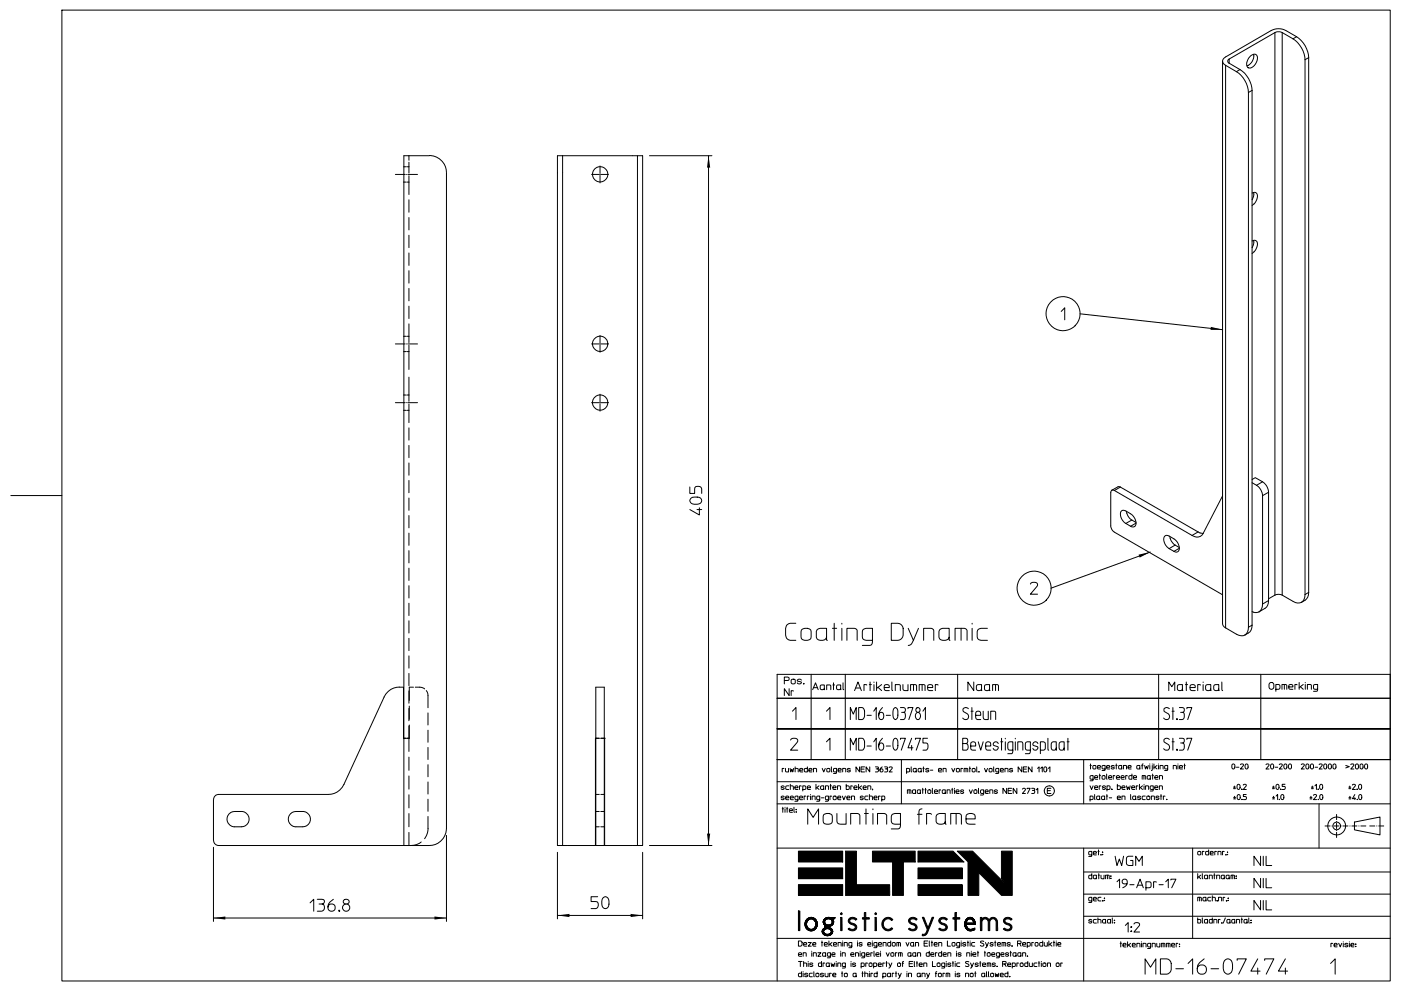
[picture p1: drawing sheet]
<svg xmlns="http://www.w3.org/2000/svg" width="420mm" height="297mm" viewBox="0 0 420 297" stroke-linecap="round" stroke-linejoin="round" font-family="sans-serif">
<g fill="none" stroke="#000" stroke-width=".3">
<path d="M18.6 3h398.2v291h-398.2zM366.5 18.3l.2 .7 .7 .6M366.5 18.3v168.6l.2 .7 .7 .6M367.4 19.6l3.3 1.9M367.4 19.6v168.6M368.5 17.7l-.4 .6 .4 .6M368.5 18.9l3.2 1.9M368.5 17.7v1.2M374.7 17l.3-.4a1.1 1.1 0 0 1 1.5-.3 1.1 1.1 0 0 1 .4 1.4 2.7 2.7 0 0 1-2.7 2.6 2.39 2.39 0 0 1 .5-3.3zM375.8 16.3a3.2 3.2 0 0 1-2 3.4M382.2 9.8l.7-.3 1.5 .3M382.2 9.8l-13.7 7.9"/>
<path d="M382.2 9.8v168.6M384.4 9.8l3.2 1.8M384.4 9.8v168.6M387.6 11.6a8.1 8.1 0 0 1 3.6 6.3M388.7 11a8 8 0 0 1 3.6 6.3M388.7 11l-3.3-1.9a4.7 4.7 0 0 0-4.3 0l-13.7 8-.7 .5-.2 .7M388.7 11l-1.1 .6M391.2 17.9v160.3M392.3 17.3l-1.1 .6M392.3 17.3v160.2M370.7 21.5a8 8 0 0 1 3.6 6.2M371.7 20.8a7.9 7.9 0 0 1 3.7 6.3"/>
<path d="M371.7 20.8l-1 .7M374.3 27.7v160.3M375.4 27.1l-1.1 .6M375.4 27.1v160.3M128.7 46.7h-7.6v206.7M128.7 46.6a5.1 5.1 0 0 1 5.1 5.1M133.8 51.8v196.5a5.1 5.1 0 0 1-5.1 5.1h-7.6M168.7 46.7h22.4M168.7 46.7h-1.6v206.7h11.4l.1-32.1M168.7 46.7v206.7M194.7 46.7h18.7M212.4 46.7v206.7"/>
<path d="M375.4 57.9a1.08 1.08 0 0 1 1.3 0 1.08 1.08 0 0 1 .2 1.4l-.6 1.4-.9 .9M375.8 57.7v1.2l-.4 1M375.4 72.2a1.08 1.08 0 0 1 1.3 .1 1.08 1.08 0 0 1 .2 1.4l-.6 1.4-.9 .9M375.8 72.1v1.2l-.4 .9M318.1 93.3l1.1-1.1v3.6M322.3 97.6a5.1 5.1 0 0 0-1.8-8.3 5.1 5.1 0 0 0-6.9 5 5.1 5.1 0 0 0 7.4 4.3l1.3-1M323.8 94l42.7 4.8M3.2 148.5h15.4M206.8 145.9v2h1.4v-1.4a1.1 1.1 0 0 1 1.1-.8 1.1 1.1 0 0 1 1.1 .8v1.4M207.1 149.4a2.44 2.44 0 0 1 3.2 .3l.1 .4a2.05 2.05 0 0 1-3.6 0zM209 152.7h1.4M209.7 152.2v2.1l-2.9-1.6"/>
<path d="M333.3 146.9l-.3 .7v10l.3 1.1 .5 .6 32.7 19M333.3 146.9l.8 .1M334.1 147l23.3 13.5M335.9 146l-.6-.2-2 1.1M335.9 146l-1.8 1M335.9 146l23.3 13.4M337.5 156.9a2.85 2.85 0 0 1-1.3-3.8l.3-.1a3.1 3.1 0 0 1 2.4 1 2.94 2.94 0 0 1 1.3 3.8l-.5 .1-.8-.2M337.5 156.9l1.4 .8M337.7 153.3l.4 1.3 1.2 1.3M339.3 155.9l1.2 .7M339.3 155.9l-1.8 1M340.6 156.8l-1.7 .9"/>
<path d="M359.2 159.4l1.5 .5M359.2 159.4l-1.8 1.1M366.5 148.6l-5.9 11.3a2.18 2.18 0 0 1-3.2 .6M375.4 143.7l.9-.5 2.2 1.2M375.4 144.7l1.3 .7M376.7 145.4a4 4 0 0 1 1.8 3.2M378.5 144.4a4 4 0 0 1 1.8 3.1M378.5 144.4l-1.8 1M378.5 148.6v32.4M380.3 147.5l-1.8 1.1M380.3 147.5v32.5M308.9 175a1.17 1.17 0 0 1 1.2-.5 1.17 1.17 0 0 1 .9 .9l-2.1 2.7h2.1"/>
<path d="M344.8 165.4l-29.7 10.9M350.5 164.4a2.94 2.94 0 0 1-1.3-3.7l.3-.2a3.1 3.1 0 0 1 2.4 1 2.94 2.94 0 0 1 1.3 3.8 .99 .99 0 0 1-1.3-.1M350.5 164.4l1.4 .8M350.7 160.8l.5 1.4 1.1 1.2M352.3 163.4l-1.8 1M352.3 163.4l1.2 .7M353.6 164.3l-1.7 .9M380.3 180a2.53 2.53 0 0 1-1.1 2.3l-1.8 1.1M380.3 180l-1.8 1M382.2 178.4l1.1-.3 1.1 .3M382.2 178.4l-1.9 1.1M384.4 178.4l3.2 1.8a2.55 2.55 0 0 0 2.6 .3"/>
<path d="M391.2 178.2a2.64 2.64 0 0 1-1 2.3M392.3 177.5a2.91 2.91 0 0 1-2.1 3M392.3 177.5l-1.1 .7M238.6 186.8h-1.7a1.57 1.57 0 0 0-1.4 1.5v2.1a1.52 1.52 0 0 0 1.4 1.5h1.7M240.2 188.8a2.04 2.04 0 0 1 2.9 0 2.94 2.94 0 0 1-.3 2.8 2.12 2.12 0 0 1-2.6-.2zM247.8 191a1.71 1.71 0 0 1-1.5 .9 1.71 1.71 0 0 1-1.6-.9v-1.8l.3-.5 .9-.4h1.9v3.5l.2 .1M249.6 188.3h1.2M250.1 186.8v5.1M252.4 186.8v.2M252.4 188.3v3.6M253.9 191.9v-3.6h2.3l.7 .4 .1 3.2M261.5 191.9h-1.9a1.09 1.09 0 0 1-1.1-1v-1.6a1.09 1.09 0 0 1 1.1-1h1.9l-.1 4.6-.6 .5h-2.3"/>
<path d="M267.2 186.8h2a1.77 1.77 0 0 1 1.6 1.5v2.1a1.76 1.76 0 0 1-1.6 1.5h-2zM272.3 188.3l1.5 3.6 1.5-3.6M273.8 191.9l-.8 1.3-.7 .2M276.9 191.9v-3.6h2.3l.6 .4 .1 3.2M284.6 191a1.71 1.71 0 0 1-1.6 .9 1.71 1.71 0 0 1-1.5-.9v-1.8l.2-.5 .9-.4h2v3.5l.2 .1M286.3 191.9v-3.6l3.2 .2 .4 .4v3M288.1 188.3v3.6M291.4 186.8v.2M291.4 188.3v3.6M296 188.3h-1.9a1.15 1.15 0 0 0-1.2 1v1.6a1.15 1.15 0 0 0 1.2 1h1.9M367.4 188.2l3.3 1.9a2.65 2.65 0 0 0 2.5 .2M374.3 188a2.64 2.64 0 0 1-1.1 2.3"/>
<path d="M375.4 183.3l.8 .3 1.2-.2M375.4 187.4a2.85 2.85 0 0 1-2.2 2.9M375.4 187.4l-1.1 .6M378.5 181a2.64 2.64 0 0 1-1.1 2.4M119.8 205.9h1.2l.1 15.4M119.8 205.9a5.1 5.1 0 0 0-4.7 3l-12 26.2M178.6 205.9h2.6v47.5h-2.6zM233 209.3h183.8M233 218.4h183.8M235.1 203.9h1a.51 .51 0 0 0 .5-.5 .51 .51 0 0 0-.5-.5h-1v2.1M236.6 206.4v2.1l-1.5-2.1v2.1M237.2 203.7a.73 .73 0 0 1 1.2 .2v.7a.67 .67 0 0 1-.6 .4 .67 .67 0 0 1-.6-.4z"/>
<path d="M237.6 213.1l1-1v3.5M237.8 207.1l-.6-.1v1.5M240.2 203.8a.61 .61 0 0 0-.7-.3 .61 .61 0 0 0-.4 .6l1.1 .3a.62 .62 0 0 1-.5 .6 .62 .62 0 0 1-.7-.4M240.9 204.8l.1 .2zM240.9 204.9h.1M243.2 202.1v25.5M243.6 206.7l.9-2.1 .8 2.1M243.9 206.1h1.1M247.1 206.3l-.2 .4-.9-.2v-1.1l1.1-.1 .1 1.4M247.8 213.1l1-1v3.5M247.8 206.7v-1.4l1.2 .1 .1 1.3M249.7 205.3h.5"/>
<path d="M249.9 204.6v2.1M252 206.3l-.2 .4-.9-.2v-1.1l1.1-.1 .1 1.4M252.7 204.6v1.8l.2 .3M253.4 202.1v25.5M254.9 215.6v-3.5l.9 1.9 .9-1.9v3.5M256.2 207l1-2.6 1 2.6M256.5 206.2h1.4M257.4 212.1h1l.5 .2a2.56 2.56 0 0 1 .3 2.3l-.5 .9-1.3 .1zM259.9 205.3l-.9-.1v1.8M259.9 214.4h1.3M260.6 205.2h.6M260.8 204.4v2.6"/>
<path d="M261.9 213.1l.8-1v3.5M262 204.4v.1M262 205.2v1.8M262.8 204.4v2.6M263.2 206l1.1 1M264.3 205.2l-1.5 1.1M264.5 212.1a2.38 2.38 0 0 0-.5 3.5 1.08 1.08 0 0 0 .9-1 1.08 1.08 0 0 0-.9-1.1l-.4 .2-.2 .7M265.1 206.1h1.5a.79 .79 0 0 0-.6-.9 .79 .79 0 0 0-.9 .5l.2 1.1 1.3 .2M265.7 214.4h1.2M267.4 204.4v2.2l.2 .4M268.2 212.2h.5a2.75 2.75 0 0 1-.2 3.4h-.1a2.75 2.75 0 0 1-.2-3.4zM268.4 207v-1.8l1.5 .1v1.7"/>
<path d="M269.9 212.1h1a.76 .76 0 0 1 .5 .6 .76 .76 0 0 1-.5 .8 1.33 1.33 0 0 1 0 2.1h-1M270.3 213.5h.6M270.7 205.2l.1 1.5 .5 .3h.9v-1.8M272.2 212.4v-.3h1.5l-1.2 3.5M273 207v-1.8l1.7 .1 .1 1.7M273.9 205.2v1.8M275.1 213.5a1.13 1.13 0 0 0-.7 1.2 1.13 1.13 0 0 0 1 .9l.2-.1a1.25 1.25 0 0 0-.3-2M275.6 207v-1.8l1.6 .1 .1 1.7M276.4 205.2v1.8M276.7 213.1l.7-1v3.5M278.1 206.1h1.5a.79 .79 0 0 0-.6-.9 .79 .79 0 0 0-.9 .5l.2 1.1 1.3 .2M281.2 205.3l-.8-.1v1.8"/>
<path d="M287.1 202.1v25.5M290.3 212.4a.83 .83 0 0 0-1.2-.2 .83 .83 0 0 0-.2 1.1l1.1 .6a.97 .97 0 0 1 .1 1.5 .97 .97 0 0 1-1.5-.2M291.1 213.1h.6M291.4 212.1v3.5M291.9 204.4v2.6l-1.7-2.6v2.6M292.5 214.4h1.5v-.5a.76 .76 0 0 0-.8-.8 .76 .76 0 0 0-.7 .8l.2 1.6 1.3 .1M294.3 206.5l-.6 .5-.9-.2v-1.5l1.5-.1 .1 1.8M294.7 213.1l.1 2.2 .5 .3h1v-2.5M296.7 206.5l-.6 .5-.9-.2v-1.5l1.5-.1 .1 1.8M297 215.6v-2.5h1.1l.3 .3 .1 2.2M297.6 207v-1.8l1.7 .1v1.7M298.4 205.2v1.8"/>
<path d="M347.3 202.1v25.5M350.4 207v-2.6l.9 1.4 .9-1.4v2.6M350.6 212.4a.83 .83 0 0 0-1.2-.3 .83 .83 0 0 0-.2 1.2l1 .6a.96 .96 0 0 1 .2 1.5 .96 .96 0 0 1-1.5-.2M351.4 213.1h.6M351.6 212.1v3.5M352.7 215.4l.2 .2zM352.8 215.5h.1M353.6 212.1h.9a.76 .76 0 0 1 .5 .6 .76 .76 0 0 1-.5 .8 1.33 1.33 0 0 1 0 2.1h-.9M353.9 213.5h.6M354.5 206.5l-.6 .5-.8-.2v-1.5l1.4-.1 .1 1.8M355.4 205.2h.6M355.6 204.4v2.6"/>
<path d="M355.8 212.4v-.3h1.5l-1.2 3.5M356.8 206.1h1.5a.81 .81 0 0 0-.6-.9 .81 .81 0 0 0-.9 .5l.2 1.1 1.3 .2M359.9 205.3l-.8-.1v1.8M360.7 204.4v.1M360.7 205.2v1.8M363 206.5l-.6 .5-.8-.2v-1.5l1.4-.1 .1 1.8M365.4 206.5l-.6 .5-.8-.2v-1.5l1.4-.1 .1 1.8M366.3 204.4v2.2l.2 .4M378 202.1v25.5M380.7 204.7a.73 .73 0 0 1 1.2 .4v.8a.73 .73 0 0 1-.7 .7 .73 .73 0 0 1-.8-.7v-.8zM382.5 206.6l1.1-.2-.1-1.2-1-.1v2.1M384.3 206.6v-1.5l1.4 .2 .1 1.3"/>
<path d="M385 205.1v1.5M386.4 205.9h1.2a.64 .64 0 0 0-.5-.8 .64 .64 0 0 0-.7 .5l.1 .9 1.1 .1M388.9 205.2l-.7-.1v1.5M389.5 204.5v2.1M389.8 205.8l.9 .8M390.7 205.1l-1.2 1M391.3 204.5v.1M391.3 205.1v1.5M391.9 206.6v-1.5l1.2 .2v1.3M395 206.6l-1.2-.2 .1-1.2 1.1-.1v1.7l-.2 .3-1 .1M416.8 218.4h-183.8h183.8M65.5 238.1h32.9"/>
<path d="M65.5 238.1a1.52 1.52 0 0 0-1.5 1.5v12.3a1.47 1.47 0 0 0 1.5 1.5M103.1 235.1a5.2 5.2 0 0 1-4.6 3M178.6 221.3h.1M181.2 221.3h.1M181.2 221.3l.1 32.1h9.8v-206.7h1.6v206.7h-1.6M233 234.3h91.9M233 227.6h183.8M235 230.4l-.5-.1v1M235.1 235.8a.42 .42 0 0 0-.5-.3 .42 .42 0 0 0-.3 .5l.8 .2a.45 .45 0 0 1-.4 .5 .45 .45 0 0 1-.5-.3M235.1 238.8a.42 .42 0 0 0-.5-.3 .42 .42 0 0 0-.3 .5l.8 .3a.45 .45 0 0 1-.4 .4 .45 .45 0 0 1-.5-.3M235.5 230.3v.9l.3 .1h.6v-1M235.5 239.1h1a.47 .47 0 0 0-.4-.5 .47 .47 0 0 0-.6 .3l.2 .7 .8 .1"/>
<path d="M236.5 235.5h-.6l-.4 .3 .2 .7 .8 .1M236.9 230.3l.2 1 .3-.7 .3 .7 .2-1M236.9 235.5l.9 .2v.9M236.9 239.1h.9a.47 .47 0 0 0-.3-.5 .47 .47 0 0 0-.6 .3l.2 .7 .7 .1M236.9 235.1v1.5M237 221.8a1.17 1.17 0 0 1 1.2-.6 1.17 1.17 0 0 1 .9 .9l-2.1 2.7h2.1M238.3 236.1h.9a.48 .48 0 0 0-.3-.6 .48 .48 0 0 0-.6 .3v.7l.9 .1M238.4 230.3l.9 .1v.9M238.4 229.8v1.5M239.2 239.7l-.9-.2v-.6l.2-.3h.7v1.2l-.1 .3h-.8M239.7 239.1h.9a.47 .47 0 0 0-.4-.5 .47 .47 0 0 0-.5 .3l.1 .7 .8 .1M239.7 230.8h1a.48 .48 0 0 0-.4-.5 .48 .48 0 0 0-.6 .3l.2 .7h.8"/>
<path d="M240.2 235.6l-.5-.1v1.1M240.7 236.6l.8-.1v-.8l-.8-.2v1.6M241.6 238.7l-.5-.1v1.1M242 229.8v1.5h-.8v-.9l.8-.1M242 236.1h1a.48 .48 0 0 0-.4-.6 .48 .48 0 0 0-.6 .3l.1 .7 .9 .1M242.5 230.8h.9a.48 .48 0 0 0-.3-.5 .48 .48 0 0 0-.6 .3l.1 .7h.8M242.5 238.7l-.5-.1v1.1M243 238.1v.1M243 238.6v1.1M243.5 239.7v-1.1h.8l.1 1.1M243.9 231.3v-1l.9 .1v.9M244.6 235.1v1.5"/>
<path d="M244.9 236l.6 .6M245.5 235.5l-.9 .7M245.7 239.7l-.8-.1v-.9l.8-.1v1.2l-.1 .3h-.8M246.2 239.1h.8M246.5 230.3l.4 1 .5-1M246.9 236.3l-.2 .3h-.5l-.2-.8 .3-.3h.6l.1 1.1M247.5 236.6v-1.1l.9 .2v.9M247.8 222.3l1-1v3.5M247.9 230.4a.55 .55 0 0 1 .9 .2v.4a.48 .48 0 0 1-.5 .4 .48 .48 0 0 1-.4-.4zM248.4 239.7l-.9-.1v-.9l.9-.1v1.2l-.2 .3h-.8M248.8 235.5h.4M249 235.1v1.5"/>
<path d="M249.2 229.8v1.3l.2 .2M249.3 238.7l-.5-.1v1.1M249.7 236.1h.9a.48 .48 0 0 0-.3-.6 .48 .48 0 0 0-.6 .3l.1 .7 .8 .1M249.9 238.7h.7l.1 .7a.48 .48 0 0 1-.5 .3 .48 .48 0 0 1-.4-.3zM250.8 231.3l-.9-.1 .1-.9h.8v1.2l-.2 .3h-.7M251.1 236.6v-1.1l.9 .2v.9M251.1 239.1h1a.47 .47 0 0 0-.4-.5 .47 .47 0 0 0-.6 .3l.1 .7 .9 .1M251.2 230.8h1a.48 .48 0 0 0-.4-.5 .48 .48 0 0 0-.6 .3l.2 .7h.8M252.5 238.6l.5 1.1 .4-1.1M252.6 231.3v-1l.9 .1v.9M253.7 235.1v1.5l.9-.1v-.8l-.9-.2M253.9 239.1h.9a.47 .47 0 0 0-.3-.5 .47 .47 0 0 0-.6 .3l.1 .7 .8 .1"/>
<path d="M254.9 224.8v-3.5l.9 1.9 .9-1.9v3.5M254.9 230.5a.42 .42 0 0 0-.5-.3 .42 .42 0 0 0-.3 .5l.8 .2a.47 .47 0 0 1-.4 .5 .47 .47 0 0 1-.5-.3M255.3 239.7v-1.1h.8l.1 1.1M255.6 235.6l-.5-.1v1.1M256 236.1h.9a.48 .48 0 0 0-.3-.6 .48 .48 0 0 0-.6 .3l.1 .7 .8 .1M257.4 235.1v1.5M257.4 221.3h1.3l.4 .7a3.3 3.3 0 0 1-.1 2.4l-.3 .4h-1.3zM257.6 236l.7 .6M257.7 229.8v1.5l-1.1-1.5v1.5M258.1 230.5h.9M258.3 235.5l-.9 .7M258.8 236.1h.9a.48 .48 0 0 0-.4-.6 .48 .48 0 0 0-.5 .3l.1 .7 .8 .1"/>
<path d="M258.8 238.8a.42 .42 0 0 0-.5-.3 .42 .42 0 0 0-.3 .5l.8 .3a.46 .46 0 0 1-.4 .4 .46 .46 0 0 1-.5-.3M259.2 229.8h-1.1v1.5h1.1M259.9 223.6h1.3M260.1 236.6v-1.1l.9 .2 .1 .9M260.2 238.6h-.8l-.1 .3 .1 .7 .8 .1M260.6 238.6l.8 .1 .1 1M260.6 238.1v1.6M260.7 229.8v1.5l-1.1-1.5v1.5M261.6 236.5l-.1 .2M261.9 222.3l.8-1v3.5M262 239.1h.9a.47 .47 0 0 0-.3-.5 .47 .47 0 0 0-.6 .3l.1 .7 .8 .1M262.4 229.8l.9 .1v.4l-.3 .1a.48 .48 0 0 1 .4 .5 .48 .48 0 0 1-.4 .4h-.6"/>
<path d="M262.6 230.4h.4M263.9 238.7l-.5-.1v1.1M264.3 239.7l.8-.1v-.9l-.8-.1v1.5M264.5 229.8a.92 .92 0 0 0-.5 1.5 .48 .48 0 0 0 .7-.2 .48 .48 0 0 0-.3-.6 .48 .48 0 0 0-.6 .3M264.5 221.3a2.34 2.34 0 0 0-.5 3.5 1.08 1.08 0 0 0 1-1.1 1.08 1.08 0 0 0-1-1l-.4 .3-.2 .6M265.2 229.8l.9 .1v.4l-.3 .1a.48 .48 0 0 1 .3 .5 .48 .48 0 0 1-.4 .4h-.5M265.4 230.4h.4M265.7 223.6h1.2M266.6 230a.46 .46 0 0 1 .5-.2 .46 .46 0 0 1 .3 .6l-.8 .9h.9M268 221.5l.7-.2a2.75 2.75 0 0 1-.2 3.5h-.1a2.49 2.49 0 0 1-.4-3.3zM269.9 221.6v-.3h1.5l-1.2 3.5M270.2 227.6v13.3"/>
<path d="M271.8 231.3l.9-.1-.1-.8-.8-.1v1.5M272 237.8v-1.1h1l.1 1.1M272.6 236.7v1.1M273.2 229.8l.1 1.5M273.3 221.3l-1.1 2.8h1.5M273.3 223.4v1.4M274.4 221.6v-.3h1.5l-1.2 3.5M274.5 237.5l-.2 .3-.7-.1v-.8l.9-.2v1.1M274.7 231.1l-.3 .2-.6-.1v-.8l.9-.1 .1 1M275.9 237.5l-.3 .3-.5-.1v-.8l.8-.2 .1 1.1M276.2 231.1l-.4 .2-.5-.1v-.8l.9-.1v1M276.4 236.7h.4"/>
<path d="M276.6 236.3v1.5M276.7 230.3h.4M276.8 229.8v1.5M277.3 236.7h.4M277.5 236.3v1.5M278.1 221.3h-1.4v1.4h.9a1.29 1.29 0 0 1 0 2.1h-.9M278.2 236.9a.51 .51 0 0 1 .8 .1v.5a.48 .48 0 0 1-.4 .3 .48 .48 0 0 1-.5-.3zM278.4 230.5a.42 .42 0 0 0-.5-.3 .42 .42 0 0 0-.3 .5l.8 .2a.47 .47 0 0 1-.3 .5 .47 .47 0 0 1-.6-.3M278.9 230.8h.7M279.5 236.3l.2 1.5M280.1 237.3h1a.48 .48 0 0 0-.4-.6 .48 .48 0 0 0-.6 .3l.1 .7 .9 .1M281.3 230.8h1a.48 .48 0 0 0-.4-.5 .48 .48 0 0 0-.6 .3l.1 .7h.9"/>
<path d="M282 236.8l-.5-.1v1.1M282.7 231.3v-1l.9 .1v.9M283.4 237.5l-.4 .3-.5-.1v-.8l.9-.2 .1 1.1M283.9 237.8v-1.1h.8l.1 1.1M285.3 236.7h.4M285.3 230.3l.5 1 .4-1M285.5 236.3v1.5M286.1 236.3v.1M286.1 236.7v1.1M286.6 237.3h.9a.48 .48 0 0 0-.3-.6 .48 .48 0 0 0-.6 .3l.1 .7 .8 .1M286.7 230.4a.55 .55 0 0 1 .9 .2v.4a.48 .48 0 0 1-.4 .4 .48 .48 0 0 1-.5-.4zM288.6 230.4l-.5-.1v1"/>
<path d="M288.6 222.8h1a1.15 1.15 0 0 1 .1 2h-1.1v-3.5h1a.86 .86 0 0 1 .5 .7 .86 .86 0 0 1-.5 .8M288.9 237a.42 .42 0 0 0-.5-.3 .42 .42 0 0 0-.3 .5l.8 .2a.45 .45 0 0 1-.4 .5 .45 .45 0 0 1-.5-.3M289 231.3v-1l1.1 .1v.9M289.6 230.3v1M290.6 236.7l.4 1.1 .5-1.1M290.6 230.3h.4M290.7 229.8v1.5M291 223.6h1.5v-.6a.74 .74 0 0 0-.8-.7 .74 .74 0 0 0-.7 .7l.2 1.6 1.3 .2M291.5 230.4a.55 .55 0 0 1 .8 .2v.4a.48 .48 0 0 1-.4 .4 .48 .48 0 0 1-.5-.4zM292.1 236.7l.7 .1 .1 .7a.48 .48 0 0 1-.5 .3 .48 .48 0 0 1-.4-.3zM292.8 229.8l.1 1.5M293.3 222.3l.7 2.5 .7-2.5"/>
<path d="M293.3 236.3l.2 1.5M293.5 231.3h.1M294.9 237.8l-.8-.1-.2-.7 .2-.3h.8v1.2l-.3 .4h-.7M295.1 230.3l.5 1 .5-1M295.3 237.3h1a.48 .48 0 0 0-.4-.6 .48 .48 0 0 0-.6 .3l.2 .7 .8 .1M295.5 223.6h1.5v-.6a.76 .76 0 0 0-.8-.7 .76 .76 0 0 0-.7 .7l.2 1.6 1.3 .2M296.5 230.4a.55 .55 0 0 1 .9 .2v.4a.48 .48 0 0 1-.4 .4 .48 .48 0 0 1-.5-.4zM296.7 237.8v-1.1l.9 .2v.9M297.9 229.8l.1 1.5M299 237a.42 .42 0 0 0-.5-.4 .42 .42 0 0 0-.3 .6l.8 .2a.46 .46 0 0 1-.4 .4 .46 .46 0 0 1-.5-.2M299.3 222.8a.74 .74 0 0 0-1-.4 .74 .74 0 0 0-.4 1l1.1 .4a.72 .72 0 0 1-.3 1 .72 .72 0 0 1-1-.5M299.4 231.3l-.8-.1-.1-.6 .2-.3h.7v1.2l-.1 .3h-.8"/>
<path d="M299.9 230.8h.9a.48 .48 0 0 0-.3-.5 .48 .48 0 0 0-.6 .3l.1 .7h.8M300 222.3h.6M300.2 221.3v3.5M301.3 231.3v-1l.9 .1v.9M301.4 221.3v.1M301.4 222.3v2.5M301.8 236.3v1.5l-1.1-1.5v1.5M302.2 237h.9M303.3 236.3h-1.1v1.5h1.1M303.6 230.5a.42 .42 0 0 0-.6-.3 .42 .42 0 0 0-.2 .5l.7 .2a.47 .47 0 0 1-.3 .5 .47 .47 0 0 1-.6-.3M303.6 224.8h-.9l-.5-.3-.1-1.5 .3-.6 1.2-.1v2.9l-.2 .6-1.3 .1M304.4 221.3v.1"/>
<path d="M304.4 222.3v2.5M304.8 236.3v1.5l-1.1-1.5v1.5M305.1 224.8v-2.5l1.4 .1 .1 .4v2M306.3 229.8v1.5l-1.1-1.5v1.5M306.5 236.5a.45 .45 0 0 1 .6-.3 .45 .45 0 0 1 .2 .6l-.8 1h.9M306.8 230.5h.9M307.8 229.8h-1v1.5h1M307.9 236.4v-.1h.9l-.8 1.5M308.9 224.8h-1l-.5-.3 .2-2 1.3-.2v2.9l-.2 .6-1.3 .1M309.3 236.3h.5a.32 .32 0 0 1 .4 .3 .32 .32 0 0 1-.3 .3 .47 .47 0 0 1 .3 .5 .47 .47 0 0 1-.4 .4h-.5M309.4 229.8v1.5l-1.1-1.5v1.5M309.5 236.9h.4"/>
<path d="M310.7 236.7l.4-.4v1.5M311 230.3l.5-.5v1.5M311.1 222.8a.74 .74 0 0 0-.9-.4 .74 .74 0 0 0-.4 1l1.1 .4a.72 .72 0 0 1-.3 1 .72 .72 0 0 1-1-.5M311.9 224.8h.9l.5-.3-.1-2-1.3-.2v3.6M312 230.3l.5-.5v1.5M313 230a.46 .46 0 0 1 .6-.1 .46 .46 0 0 1 .2 .5v.4a.47 .47 0 0 1-.4 .5 .47 .47 0 0 1-.5-.5zM314 237h.9M314.1 221.3v3l.1 .5h.2M314.3 230.3l.4-.5v1.5M315.1 236.3h-1.1v1.5h1.1M316.7 224.2a.77 .77 0 0 1-.8 .6 .77 .77 0 0 1-.8-.6l.2-1.6 .4-.3h1l.1 2.5M319 224.2a.77 .77 0 0 1-.7 .6 .77 .77 0 0 1-.8-.6l.1-1.6 .5-.3h.9l.1 2.5"/>
<path d="M319.9 222.3h.6M320.1 221.3v3.5M324.9 227.6v13.3M326.8 235.5l.4 1.1 .5-1.1M326.8 239.6l.9-.1-.1-.8-.8-.1v1.5M326.8 229.4h.4M326.9 228.9v1.6M327.7 229.5a.55 .55 0 0 1 .8 .2v.4a.48 .48 0 0 1-.4 .4 .48 .48 0 0 1-.5-.4zM327.7 233.5h-.8l-.1-.7 .2-.3 .7-.1v1.3l-.1 .3h-.8M328.2 233h.9a.48 .48 0 0 0-.4-.6 .48 .48 0 0 0-.5 .4l.1 .7h.8M328.2 236h.9a.47 .47 0 0 0-.4-.5 .47 .47 0 0 0-.5 .3l.1 .8h.8M328.2 238.1l.1 1.5"/>
<path d="M329 229.9h.9a.48 .48 0 0 0-.3-.5 .48 .48 0 0 0-.6 .3l.1 .7 .8 .1M329.5 232.4h.4M329.7 239.4l-.3 .2-.6-.1v-.8l.9-.1v1M329.7 232v1.5M330 235.6l-.5-.1v1.1M330.4 232.6a.51 .51 0 0 1 .9 .2v.4a.48 .48 0 0 1-.5 .3 .48 .48 0 0 1-.4-.3zM331.2 239.4l-.4 .2-.5-.1v-.8l.9-.1v1M331.3 230.5l-.9-.2 .1-.8 .8-.1v1.2l-.1 .3h-.8M331.4 235.8a.42 .42 0 0 0-.5-.3 .42 .42 0 0 0-.3 .5l.8 .2a.45 .45 0 0 1-.4 .5 .45 .45 0 0 1-.5-.3M331.7 238.6h.4M331.8 229.9h.9a.48 .48 0 0 0-.4-.5 .48 .48 0 0 0-.5 .3l.1 .7 .8 .1M331.8 232l.1 1.5"/>
<path d="M331.8 238.1v1.5M331.9 236.6l.8-.2v-.8l-.8-.1v1.6M332.4 233h.9a.48 .48 0 0 0-.4-.6 .48 .48 0 0 0-.5 .4l.1 .7h.8M332.5 239.1h.8M333.2 236.5l.2 .1zM333.3 236.6h.1M334 229.6a.42 .42 0 0 0-.5-.2 .42 .42 0 0 0-.3 .5l.8 .1a.45 .45 0 0 1-.4 .5 .45 .45 0 0 1-.5-.3M334.2 232.5l-.5-.1v1.1M334.5 229.4h.4M334.6 228.9v1.6M334.7 233h.9a.49 .49 0 0 0-.3-.6 .49 .49 0 0 0-.6 .4l.1 .7h.8M335 235.1v1.5h.7l.2-.3-.1-.7-.8-.1"/>
<path d="M335 239.1h.9a.47 .47 0 0 0-.4-.5 .47 .47 0 0 0-.5 .3l.1 .7h.8M336.1 233h.9a.48 .48 0 0 0-.3-.6 .48 .48 0 0 0-.6 .4l.1 .7h.8M336.3 230.2l-.2 .2h-.7v-.9l.9-.1v1.1M336.3 236h1a.47 .47 0 0 0-.4-.5 .47 .47 0 0 0-.6 .3l.1 .7 .9 .1M336.3 239.6v-1l.9 .1 .1 .9M336.8 230.5v-1.1l.9 .1v1M337.7 235.5l.3 1.1 .2-.8 .4 .8 .2-1.1M338 232.5l-.5-.1v1.1M338.2 229.9h.9a.48 .48 0 0 0-.4-.5 .48 .48 0 0 0-.5 .3v.6l.9 .2M338.9 238.1l.2 1.5M339.3 236h.9a.47 .47 0 0 0-.4-.5 .47 .47 0 0 0-.5 .3l.1 .8h.8M339.3 232v1.5h-.8v-.9l.8-.2"/>
<path d="M339.8 233h.9a.48 .48 0 0 0-.3-.6 .48 .48 0 0 0-.6 .4l.1 .7h.8M340.5 239.4l-.4 .2-.4-.1v-.8l.8-.1 .1 1M341.1 235.6l-.5-.1v1.1M341.6 235.1v1.5M341.7 230.2l-.2 .2h-.6v-.9l.8-.1 .1 1.1M341.8 236l.7 .6M341.9 238.8a.42 .42 0 0 0-.5-.3 .42 .42 0 0 0-.3 .5l.8 .3a.47 .47 0 0 1-.4 .4 .47 .47 0 0 1-.5-.3M342.2 229.5h.5M342.4 233.5v-1.1l1 .2 .1 .9M342.5 235.5l-.9 .7M342.7 228.9l-.3 .3v1.3M342.9 232.4v1.1"/>
<path d="M343 235.1h.1M343 235.5v1.1M343.1 229.4l.3 1.1 .3-.8 .3 .8 .2-1.1M343.3 238.6h-.7l-.2 .3 .1 .7h.8M343.4 236.6v-1.1h.8l.1 1.1M343.8 238.7a.54 .54 0 0 1 .9 .2v.5a.51 .51 0 0 1-.5 .2 .51 .51 0 0 1-.4-.2zM344.7 228.9v.1M344.7 229.4v1.1M344.8 233.3l-.1 .2-.7-.1v-.8l.8-.2 .1 1.1M345.2 239.6v-1l.8 .1 .1 .9M345.4 232.4h.4M345.4 229.4v1.2l-.2 .3"/>
<path d="M345.4 228.9v.1M345.5 232v1.5M345.7 236.6l-.9-.2 .1-.8 .8-.1v1.2l-.1 .3-.8 .1M345.9 228.9v1.6M346.2 236h.9a.47 .47 0 0 0-.4-.5 .47 .47 0 0 0-.5 .3l.1 .7 .8 .1M346.2 229.9l.7 .6M346.2 233h.9a.48 .48 0 0 0-.3-.6 .48 .48 0 0 0-.6 .4l.1 .7h.8M346.9 229.4l-1 .7M347.3 228.9v.1M347.3 229.4v1.1M347.5 238.8a.42 .42 0 0 0-.6-.3 .42 .42 0 0 0-.3 .5l.8 .3a.47 .47 0 0 1-.4 .4 .47 .47 0 0 1-.5-.3M347.6 236.6v-1.1h.8l.1 1.1"/>
<path d="M347.6 233.5v-1.1l.9 .2v.9M347.8 230.5v-1.1l.9 .1v1M347.9 238.6h.4M348.1 238.1v1.5M349.2 238.7l-.4-.1v1M349.8 239.6h.1M350.1 230.5l-.9-.2v-.8l.9-.1v1.2l-.2 .3h-.8M350.6 221.6a.82 .82 0 0 0-1.2-.3 .82 .82 0 0 0-.2 1.2l1 .6a.95 .95 0 0 1 .1 1.5 .95 .95 0 0 1-1.4-.2M351.4 222.3h.6M351.6 221.3v3.5M351.7 230.5v-1.1l1 .2v.9M352.7 224.5l.2 .3z"/>
<path d="M352.8 224.8h.1M353.1 228.9v.1M353.1 229.4v1.1M353.6 221.3h.9a.73 .73 0 0 1 .5 .6 .73 .73 0 0 1-.5 .8 1.33 1.33 0 0 1 0 2.1h-.9M353.6 229.9h.9a.48 .48 0 0 0-.3-.5 .48 .48 0 0 0-.6 .3l.1 .7 .8 .1M353.9 222.7h.6M355 229.4h.3M355.1 228.9v1.6M355.8 221.6v-.3h1.5l-1.2 3.5M369.4 229.1a.46 .46 0 0 1 .6-.1 .46 .46 0 0 1 .2 .5v.4a.47 .47 0 0 1-.5 .6 .47 .47 0 0 1-.4-.6zM369.8 236.4h.6M369.8 235.9h.6"/>
<path d="M369.8 239.4h.6M369.8 239h.6M370.1 235.6v.6M370.1 238.7v.6M370.7 229.9h.7M371 238.3a.46 .46 0 0 1 .5-.1 .46 .46 0 0 1 .3 .5v.4a.47 .47 0 0 1-.5 .5 .47 .47 0 0 1-.4-.5zM371 235.2a.47 .47 0 0 1 .6-.1 .47 .47 0 0 1 .2 .6v.3a.48 .48 0 0 1-.5 .6 .48 .48 0 0 1-.5-.6zM371.9 229.2a.45 .45 0 0 1 .5-.3 .45 .45 0 0 1 .3 .6l-.8 1h.9M372.2 236.5l.1 .1zM372.3 236.6h.1M372.4 239.6h.1M372.3 239.6h.1"/>
<path d="M372.7 235.3a.45 .45 0 0 1 .6-.3 .45 .45 0 0 1 .3 .6l-.9 1h.9M373.5 229.1a.44 .44 0 0 1 .5-.1 .44 .44 0 0 1 .2 .5v.4a.47 .47 0 0 1-.5 .6 .47 .47 0 0 1-.5-.6zM373.6 238.1h-.9v.6h.6a.48 .48 0 0 1 .4 .5 .48 .48 0 0 1-.4 .4h-.6M379.5 229.2a.45 .45 0 0 1 .6-.3 .45 .45 0 0 1 .3 .6l-.9 1h.9M381 229.1a.46 .46 0 0 1 .6-.1 .46 .46 0 0 1 .2 .5v.4a.48 .48 0 0 1-.4 .6 .48 .48 0 0 1-.5-.6zM381.5 236.4h.6M381.5 235.9h.6M381.5 239.4h.6M381.5 239h.6M381.7 235.6v.6M381.8 238.7v.6M382.3 229.9h.7"/>
<path d="M382.6 238.6l.4-.5v1.5M382.6 235.3a.45 .45 0 0 1 .6-.2 .45 .45 0 0 1 .2 .6v.6a.46 .46 0 0 1-.6 .3 .46 .46 0 0 1-.3-.6zM383.6 239.6h.1M383.5 229.2a.45 .45 0 0 1 .6-.3 .45 .45 0 0 1 .3 .6l-.9 1h.9M383.5 239.6h.1M383.9 236.5l.1 .1zM384 236.6h.1M384.2 238.2a.44 .44 0 0 1 .5 0 .44 .44 0 0 1 .2 .5v.4a.47 .47 0 0 1-.5 .5 .47 .47 0 0 1-.4-.5zM385.1 229.1a.44 .44 0 0 1 .5-.1 .44 .44 0 0 1 .2 .5v.4a.47 .47 0 0 1-.5 .6 .47 .47 0 0 1-.4-.6zM385.2 235.1h-.8v.6h.6a.49 .49 0 0 1 .3 .4 .49 .49 0 0 1-.3 .5h-.6M386.5 229.1a.44 .44 0 0 1 .5-.1 .44 .44 0 0 1 .2 .5v.4a.47 .47 0 0 1-.5 .6 .47 .47 0 0 1-.4-.6zM390.1 229.2a.46 .46 0 0 1 .6-.3 .46 .46 0 0 1 .2 .6l-.8 1h.9"/>
<path d="M391.7 229.1a.47 .47 0 0 1 .5-.1 .47 .47 0 0 1 .2 .5v.4a.47 .47 0 0 1-.5 .6 .47 .47 0 0 1-.4-.6zM392.7 239.4h.6M392.7 239h.6M393 229.1a.46 .46 0 0 1 .5-.1 .46 .46 0 0 1 .3 .5v.4a.47 .47 0 0 1-.5 .6 .47 .47 0 0 1-.4-.6zM393 238.7v.6M393.1 236.4h.6M393.1 235.9h.6M393.4 235.6v.6M393.8 238.4a.45 .45 0 0 1 .5-.3 .45 .45 0 0 1 .3 .6l-.8 .9h.9M394.2 235.5l.5-.4v1.5M394.2 229.9h.8M395.1 236.5l.1 .1z"/>
<path d="M395.2 236.6h.1M395.3 239.6h.1M395.2 239.6h.1M395.5 229.2a.46 .46 0 0 1 .5-.3 .46 .46 0 0 1 .3 .6l-.8 1h.9M395.8 235.2a.45 .45 0 0 1 .6-.1 .45 .45 0 0 1 .1 .6v.6a.46 .46 0 0 1-.6 .3 .46 .46 0 0 1-.3-.6zM395.9 238.2a.44 .44 0 0 1 .5 0 .44 .44 0 0 1 .2 .5v.4a.47 .47 0 0 1-.5 .5 .47 .47 0 0 1-.5-.5zM396.9 229.1a.46 .46 0 0 1 .6-.1 .46 .46 0 0 1 .3 .5v.4a.47 .47 0 0 1-.5 .6 .47 .47 0 0 1-.5-.6zM398.3 229.1a.46 .46 0 0 1 .6-.1 .46 .46 0 0 1 .2 .5v.4a.47 .47 0 0 1-.4 .6 .47 .47 0 0 1-.5-.6zM399.7 229.1a.46 .46 0 0 1 .6-.1 .46 .46 0 0 1 .2 .5v.4a.47 .47 0 0 1-.4 .6 .47 .47 0 0 1-.5-.6zM403.4 229.4l1.1 .4-1.1 .3M404.4 236.4h.6M404.4 235.9h.6"/>
<path d="M404.4 239.4h.6M404.4 239h.6M404.6 235.6v.6M404.7 238.7v.6M405 229.2a.46 .46 0 0 1 .5-.3 .46 .46 0 0 1 .3 .6l-.8 1h.9M405.4 235.3a.45 .45 0 0 1 .6-.3 .45 .45 0 0 1 .3 .6l-.9 1h.9M406.2 238.1l-.8 1.3h1M406.2 239v.6M406.4 229.1a.46 .46 0 0 1 .6-.1 .46 .46 0 0 1 .2 .5v.4a.47 .47 0 0 1-.4 .6 .47 .47 0 0 1-.5-.6zM406.8 236.5l.1 .1zM406.9 236.6h.1M406.8 239.5l.2 .1z"/>
<path d="M406.9 239.6h.1M407.5 235.2a.45 .45 0 0 1 .5-.1 .45 .45 0 0 1 .2 .6v.6a.46 .46 0 0 1-.6 .3 .46 .46 0 0 1-.3-.6zM407.5 238.2a.44 .44 0 0 1 .5 0 .44 .44 0 0 1 .2 .5v.4a.47 .47 0 0 1-.4 .5 .47 .47 0 0 1-.5-.5zM407.8 229.1a.46 .46 0 0 1 .6-.1 .46 .46 0 0 1 .2 .5v.4a.47 .47 0 0 1-.4 .6 .47 .47 0 0 1-.5-.6zM409.3 229.1a.44 .44 0 0 1 .5-.1 .44 .44 0 0 1 .2 .5v.4a.47 .47 0 0 1-.5 .6 .47 .47 0 0 1-.4-.6zM416.8 227.6h-183.8h183.8M416.8 227.6v-25.5h-183.8v91.9M64 253.9v22.3M65.5 253.4h55.6M68.7 243.9a4.2 4.2 0 0 1 4-.7 2.3 2.3 0 0 1 2 2.4 2.3 2.3 0 0 1-2.3 2.2 3.8 3.8 0 0 1-4-1 2.27 2.27 0 0 1 .3-2.9zM87 243.9a4.2 4.2 0 0 1 4.1-.7 2.3 2.3 0 0 1 2 2.4 2.3 2.3 0 0 1-2.3 2.2 3.8 3.8 0 0 1-4-1 2.27 2.27 0 0 1 .2-2.9zM133.8 250.4v25.8"/>
<path d="M167.1 255.4v20M192.7 255.4v20M194.7 253.4h18.7M233 240.9h183.8M233 254.2h183.8M234.5 242.4h.4M234.7 241.9v1.5M235.3 241.9v.1M235.3 242.4v1M235.8 242.4h.4M236 241.9v1.5M236.6 242.9h1a.48 .48 0 0 0-.4-.5 .48 .48 0 0 0-.6 .3l.1 .7h.9"/>
<path d="M238 241.9v1.3l.2 .2M238.7 243.4h.1M238.7 242.7h.1M238.7 243.3h.1M238.7 242.6h.1M239.4 255.1h13.2v3.2h-13.2zM242.1 247v-4.6l1.7 2.6 1.6-2.6v4.6M246.9 244.3a1.59 1.59 0 0 1 2.6 .4v1.4a1.47 1.47 0 0 1-1.4 1 1.47 1.47 0 0 1-1.3-1zM250.9 243.8v2.3a.96 .96 0 0 0 1 .9h1.7v-3.2M253.5 255.1h3.3v10h9.9v3.3h-13.2zM255 247v-3.2h2.1l.6 .4 .1 2.8M259.2 243.8h1.1"/>
<path d="M259.6 242.4v4.6M261.5 255.1h12.9v3.2h-3.6v10.1h-3.2v-10.1h-6.1zM261.7 242.4v.3M261.7 243.8v3.2M263.1 247v-3.2h2l.6 .4 .1 2.8M269.9 247h-1.6a.96 .96 0 0 1-1.1-.9v-1.4a1.03 1.03 0 0 1 1.1-.9h1.6v3.7l-.3 .8-.3 .1h-2.1M275 244h1.4M275.2 255.1h10.5l3.3 3.2h-13.8zM276.4 242.4l-.6 .2-.3 .6v3.8M279.3 244l-.4-.2h-1.1v3.2M283.4 246.2a1.57 1.57 0 0 1-2.8 0v-1.6l.3-.4 .8-.4h1.7v3.1l.2 .1M285 247v-3.2h2.5l.6 .4 .1 2.8"/>
<path d="M286.6 243.8v3.2M287 255.1h4.6l10.1 10.1-1.5-2.1v-8h3.3v13.3h-3.3l-6.8-6.9v6.9h-3.2v-10.1zM289.6 245.4h2.7a1.48 1.48 0 0 0-.8-1.6 1.48 1.48 0 0 0-1.8 .5 2.56 2.56 0 0 0 .2 2.5l2.4 .2M324.9 254.2v39.8M327.3 256.2l-.9-.1 .1-.9h.8v1.2l-.1 .2-.8 .1M327.8 255.7h.9a.48 .48 0 0 0-.4-.5 .48 .48 0 0 0-.5 .2v.7l.9 .1M329.1 255.2h.4M329.3 254.7v1.5M330.1 256.2h.1M330.5 256l.1 .1zM330.5 255.3l.1 .1zM330.5 256.1h.1"/>
<path d="M334.3 256.6l.6 2.8 .7-1.9 .7 1.9 .5-2.8M339.6 256.6l-1.5 .1-.3 .3-.1 .5 .1 1.5 .6 .4h1.2v-1.5h-.7M340.5 259.4v-2.8l1 1.6 .9-1.6v2.8M357.5 254.2v27M359.1 255.3a.54 .54 0 0 1 .9 .1v.5a.48 .48 0 0 1-.5 .3 .48 .48 0 0 1-.4-.3zM361 255.2h-.6v1M362.3 254.7v1.5l-.8-.1v-.8l.8-.1M362.8 255.7h.9a.48 .48 0 0 0-.3-.5 .48 .48 0 0 0-.6 .2l.1 .7 .8 .1M364.7 255.2h-.5v1M365.1 256.2v-1l.9 .1v.9M367 255.2h-.5v1M367.6 256.2h.1"/>
<path d="M367.5 256.2h.1M367.9 256.1h.1M367.9 255.4h.1M368 256.1h.1M368 255.4h.1M377.9 256.6v2.8l-2-2.8v2.8M378.7 256.6v2.8M379.6 256.6v2.8h1.6M395.4 240.9v13.3M397.2 247.5h1.5M399.3 247.5h.1M399.9 247.5h1.5"/>
<path d="M400.7 244.1v1.5M400.7 246.2h.1M400.7 246.8v1.5M400.7 248.8v.1M400.7 249.4v1.6M402 247.5h.1M402.6 247.5h1.5M404.7 247.5h.1M405.3 247.5h1.5M406 246.4l7.7-1.5v5.3l-7.7-1.5zM407.4 247.5h.1M408 247.5h1.5"/>
<path d="M410.6 247.5h1.6M412.7 247.5h.1M413.3 247.5h1.5M64 275.1h69.8M93 270.6l1.1-1.1v3.6M95.1 269.5l1.8 .1a.72 .72 0 0 1 .3 .8 .72 .72 0 0 1-.6 .5 1.13 1.13 0 0 1 .7 1.1 1.13 1.13 0 0 1-.9 1.1h-1.3M95.6 270.9h1M99.9 269.5a2.33 2.33 0 0 0-1.3 3.3 1.09 1.09 0 0 0 1.7-.1 1.09 1.09 0 0 0-.5-1.7 1.09 1.09 0 0 0-1.5 .8M101.6 272.8h.2v.3h-.2zM101.7 273h.1M103.1 269.8a.87 .87 0 0 1 1.3-.2 .87 .87 0 0 1 0 1.3 .87 .87 0 0 1-1.3-.2l-.2-.3zM103.6 270.9a1.1 1.1 0 0 0-.7 1.7 1.1 1.1 0 0 0 1.8 0 1.1 1.1 0 0 0-.7-1.7"/>
<path d="M167.1 274.4h25.6M179.2 268.7h-2v1.5h1.3a1.09 1.09 0 0 1 .9 1 1.09 1.09 0 0 1-.9 1.1h-1.3M180.7 269.2a1.05 1.05 0 0 1 1.3-.4 1.05 1.05 0 0 1 .6 1.3 1.92 1.92 0 0 1-.7 2.1l-.5 .1a1.99 1.99 0 0 1-.7-3.1zM239.4 273h.4v5.9h-.4zM239.4 260.1h13.2v3.2h-13.2zM239.4 265.1h13.2v3.3h-13.2zM241.3 277.1h.5M241.3 277h.5M241.3 276.9h.5M241.3 276.8h.5M241.4 277.4h.4M241.4 277.3h.4"/>
<path d="M241.4 277.2h.4M241.4 276.7h.4M241.4 276.6h.4M241.4 277.6h.5M241.4 277.5h.5M241.4 276.4h.5M241.4 277.7h.5M241.4 276.3h.5M241.5 277.7h.5M241.5 276.2h.5M241.5 277.8h.5M241.5 277.9h.6"/>
<path d="M241.6 278h.5M241.6 275.9h.5M241.7 278.1l.6 .1M241.7 278.2h.7M241.8 278.3h.7M241.8 278.3l.7 .1M241.9 276.5h-.5M241.9 278.4h.7M241.9 276.3h-.5M242 278.5h1M242 278.5h2.3M242 276.1h-.5"/>
<path d="M242 275.4h2.3M242.1 275.3a1.97 1.97 0 0 1 2.9 1.4 1.97 1.97 0 0 1-2.4 2.2 2.12 2.12 0 0 1-.5-3.6zM242.1 276h-.6M242.1 278.6h2.1M242.1 275.9l-.5 .1M242.1 275.3h2.1M242.2 275.8a1.54 1.54 0 0 1 2.3 .4 1.54 1.54 0 0 1-.8 2.2 1.56 1.56 0 0 1-1.8-.6 1.56 1.56 0 0 1 .3-2zM242.2 275.8h-.5M242.3 278.7h1.8M242.3 275.2h1.8M242.4 275.7l-.7 .1M242.4 275.2h1.6"/>
<path d="M242.4 278.8h1.5M242.4 275.6l-.6 .1M242.5 278.9h1.3M242.5 275.6h-.7M242.5 275.1h1.3M242.6 275.5h-.7M242.8 275h.7M242.9 278.9h.6M243 275.4h-1M243.4 275.4h1M243.7 275.5h.7M243.8 275.6h.7"/>
<path d="M243.9 275.6l.7 .1M244 275.7h.7M244.1 275.8h.6M244.2 278.1h.5M244.2 275.9h.5M244.2 278h.6M244.2 275.9h.6M244.3 277.9h.5M244.3 276h.5M244.3 277.8h.5M244.3 276.1h.5M244.4 278.5h-1"/>
<path d="M244.4 277.7h.5M244.4 276.2h.5M244.4 276.2l.5 .1M244.4 278.4h-.7M244.4 276.3h.5M244.5 277.5h.4M244.5 276.4h.4M244.5 278.3l-.7 .1M244.5 277.4h.5M244.5 277.3h.5M244.5 276.6h.5M244.5 276.5h.5"/>
<path d="M244.5 277.2h.5M244.5 277.1h.5M244.5 276.8h.5M244.5 276.7h.5M244.6 278.3h-.7M244.6 277h.4M244.6 276.9h.4M244.7 278.2h-.7M244.7 278.1l-.6 .1M244.9 277.6h-.5M245 277.4l-.5 .1M246.5 279.1h.4"/>
<path d="M246.5 279.3l.4 .1M246.5 279.2h.4M246.5 278.9h.4M246.5 279.5h.5M246.5 279.4h.4M246.6 279.5l.5 .1M246.6 279.7h.6M246.6 279.6h.5M246.7 279.7l.5 .1M246.7 279.8l.7 .1M246.8 276.3l.4 .1M246.8 279.9l.8 .1"/>
<path d="M246.8 276.5h.5M246.8 276.4h.4M246.8 276.2h.4M246.8 276.6h.5M246.8 276h.5M246.9 276.8l.5 .1M246.9 276.8h.5M246.9 276.7h.4M246.9 280h1.1M246.9 276.9h.6M246.9 278.3h2.3M246.9 279h-.4"/>
<path d="M247 278.9h-.5M247 278.8h-.4M247 278.2h2.1M247 277h.6M247.1 277.1h.7M247.1 278.7l-.5 .1M247.1 278.2h1.9M247.1 277.1l.8 .1M247.2 278.6l-.6 .1M247.2 278h1.3M247.2 277.9h.4M247.2 277.8h.4"/>
<path d="M247.2 277.7l.3 .1M247.2 277.7h.3M247.2 277.2h1M247.2 278.5a1.16 1.16 0 0 1 1.3-.1 1.16 1.16 0 0 1 .7 1.1 1.17 1.17 0 0 1-1.4 .5 1.17 1.17 0 0 1-.8-1.2zM247.2 275.3a1.91 1.91 0 0 1 1.9-.3h1.3l-.4 .4h-.4a1.47 1.47 0 0 1-.2 1.8 1.47 1.47 0 0 1-1.7 .4l-.2 .1 .3 .2a1.87 1.87 0 0 1 1.9 1.2 1.57 1.57 0 0 1-1.8 1.3 1.57 1.57 0 0 1-1.3-1.7l.6-.6 .1-.7a1.27 1.27 0 0 1-.1-2.1zM247.2 278l1.6 .1M247.2 276.2l-.4 .1M247.3 278.5l-.6 .1M247.3 276.1h-.5M247.3 275.9l-.5 .1M247.3 275.9h-.4M247.4 278.5h-.7"/>
<path d="M247.4 275.8h-.5M247.5 275.7l-.6 .1M247.5 275.6a1.03 1.03 0 0 1 1.7 0 1.03 1.03 0 0 1-.4 1.6 1.02 1.02 0 0 1-1.3-.3 1.02 1.02 0 0 1 0-1.3zM247.5 278.4h-.7M247.5 275.6l-.5 .1M247.6 275.6h-.5M247.7 277.6h-.5M247.8 275.5h-.7M247.8 278.3l-1 .1M247.8 277.6h1M247.9 277.9h.2M247.9 275.4h-.7"/>
<path d="M248 275h.8M248.3 278.3l1 .1M248.3 277.7h.1M248.6 278.4h.7M248.7 278.5h.7M248.8 275.4h1.2M248.8 278.5l.6 .1M248.9 275.5h.8M249 278.6l.5 .1M249 278.7h.6M249.1 275.6h.6M249.1 278.8h.5"/>
<path d="M249.1 277.5l-1.9 .1M249.1 279.6h.5M249.2 278.9h.4M249.2 279.4h.4M249.2 277.4l-1.9 .1M249.2 275.6l.5 .1M249.2 279.3h.4M249.2 279.1h.4M249.2 279h.4M249.2 275.7l.6 .1M249.2 279.1h.5M249.3 276.9h.5"/>
<path d="M249.3 277.4h-2M249.3 276.8h.5M249.3 275.8h.5M249.3 279.9l-.8 .1M249.4 275.9h.4M249.4 276.7h.4M249.4 279.8l-.7 .1M249.4 277.3h-2.1M249.4 276.6h.5M249.4 276h.5M249.4 275.9h.5M249.4 279.7l-.5 .1"/>
<path d="M249.5 276.4h.4M249.5 276.2h.4M249.5 276.1h.4M249.5 277.2h-1M249.5 276.2l.4 .1M249.5 279.7h-.5M249.6 279.6h-.6M249.6 277.1l-.8 .1M249.6 279.5h-.4M249.6 277.1h-.6M249.6 279.3l-.4 .1M249.7 277h-.6"/>
<path d="M249.8 276.9l-.6 .1M249.9 276.5h-.4M249.9 276.3l-.4 .1M250 275.3l-2.8 .1M250.1 275.3h-2.8M250.2 275.2h-2.8M250.3 275.1l-2.8 .1M250.4 275l-2.7 .1M252 275h.4v3.9h-.4zM252 273.7h.4v.3h-.4zM254.7 275.2a1.73 1.73 0 0 1 2.2 .3l-.4 .2a1.14 1.14 0 0 0-1.8 .3 1.33 1.33 0 0 0 1.4 .9 1.16 1.16 0 0 1 .6 1.6 1.16 1.16 0 0 1-1.6 .4l-.9-.5 .4-.2a1.1 1.1 0 0 0 1.8-.3l-.2-.5-.7-.3a1.12 1.12 0 0 1-1.1-.6 1.12 1.12 0 0 1 .3-1.3zM259.1 273.5h.4v1.5h1.1v.4h-1.1v3.5h-.4v-3.5h-.5v-.4h.5z"/>
<path d="M262.3 275h.4v3.9h-.4zM262.3 273.7h.4v.3h-.4zM265.1 275.3a1.54 1.54 0 0 1 2.4 .4l-.2 .2a1.48 1.48 0 0 0-2.1 0 1.48 1.48 0 0 0 0 2.1 1.48 1.48 0 0 0 2.1 0l.2 .3a1.92 1.92 0 0 1-2.8-.1 1.92 1.92 0 0 1 .4-2.9zM272.8 275.2a1.68 1.68 0 0 1 2.2 .3l-.4 .2a1.13 1.13 0 0 0-1.8 .3 1.33 1.33 0 0 0 1.4 .9 1.16 1.16 0 0 1 .6 1.6 1.16 1.16 0 0 1-1.6 .4l-.9-.5 .4-.2a1.13 1.13 0 0 0 1.8-.3l-.3-.5-.6-.3a1.12 1.12 0 0 1-1.1-.6 1.12 1.12 0 0 1 .3-1.3zM275.2 260.1h13.3v3.2h-13.3zM275.2 265.1h13.3v3.3h-13.3zM276.5 274.9l.5 .1 1.2 3.1 1.2-3.2h.5l-1.5 3.6a1.85 1.85 0 0 1-1.9 1.9v-.4a.92 .92 0 0 0 1.2-.7l.3-.7zM281.8 275.2a1.73 1.73 0 0 1 2.2 .3l-.3 .2a1.14 1.14 0 0 0-1.9 .3 1.41 1.41 0 0 0 1.4 .9 1.15 1.15 0 0 1 .7 1.5 1.15 1.15 0 0 1-1.7 .5l-.8-.5 .3-.2a1.09 1.09 0 0 0 1.9-.3l-.3-.5-.6-.3a1.14 1.14 0 0 1-1.1-.6 1.14 1.14 0 0 1 .2-1.3zM286.3 273.5h.4v1.5h1v.4h-1v3.5h-.4v-3.5h-.6v-.4h.6zM289.2 277.1h.5M289.2 277h3.1M289.2 276.9h3.1"/>
<path d="M289.2 276.8h3.1M289.2 277.4h.5M289.2 277.3h.5M289.2 277.2h.5M289.2 276.7h3.1M289.2 276.6h.5M289.2 276.5h.5M289.3 277.5l.5 .1M289.3 277.4h.4M289.3 276.5h.4M289.3 276.4h.4M289.3 276.3h.4"/>
<path d="M289.3 277.7h.5M289.3 277.6h.5M289.3 276.2h.5M289.4 277.8h.5M289.4 276h.4M289.4 277.9h.5M289.5 278h.5M289.5 278l.5 .1M289.5 278.1l.6 .1M289.6 278.2h.6M289.6 278.3h.7M289.7 278.3l.7 .1"/>
<path d="M289.7 278.4h.8M289.8 276.2l-.5 .1M289.8 278.5h.9M289.8 276.1h-.4M289.8 275.4h2M289.8 275.3a1.55 1.55 0 0 1 1.9 0 1.55 1.55 0 0 1 .5 1.8h-2.4a1.34 1.34 0 0 0 .7 1.4 1.34 1.34 0 0 0 1.6-.3l.1 .3a1.9 1.9 0 0 1-2.6-.2 1.9 1.9 0 0 1-.1-2.5zM289.9 278.5l2.3 .1M289.9 275.3h1.8M289.9 278.6h2.3M289.9 275.9l-.5 .1M289.9 275.9h-.4M290 275.8h-.5"/>
<path d="M290 275.2h1.7M290 278.7h2M290.1 275.7a1.04 1.04 0 0 1 1.2-.2 1.04 1.04 0 0 1 .5 1.1h-2.1zM290.1 275.7h-.6M290.1 275.2h1.5M290.2 275.6l-.6 .1M290.2 278.8h1.6M290.2 275.1h1.2M290.3 275.6h-.7M290.3 278.9h1.3M290.3 275.5h-.6M290.4 275h.8"/>
<path d="M290.5 275.4h-.7M290.6 278.9h.7M291 275.4h.9M291.2 278.5h1M291.2 275.5h.7M291.3 275.6h.7M291.4 275.6l.7 .1M291.5 278.4h.7M291.5 275.7h.6M291.6 275.8h.5M291.6 275.9h.6M291.7 275.9h.5"/>
<path d="M291.7 278.4h.4M291.7 276h.5M291.7 276.1h.5M291.8 276.2h.5M291.9 278.3h.2M291.9 276.4h.4M291.9 276.3h.4M291.9 276.5h.4M291.9 276.6h.4M292 278.2h.1M292.1 278.2h.1M292.3 277.1h-3.1"/>
<path d="M293.9 275h.5v.4a1.28 1.28 0 0 1 2.1 .3 1.36 1.36 0 0 1 1.8-.7 1.36 1.36 0 0 1 .7 1.8l.1 2.1h-.5v-.8a2.91 2.91 0 0 0-.5-2.7 1.21 1.21 0 0 0-1.2 .4 1.21 1.21 0 0 0-.2 1.3v1.8h-.4v-.8a2.75 2.75 0 0 0-.6-2.7 .96 .96 0 0 0-1.3 .9v2.6h-.5zM301.2 275.2a1.73 1.73 0 0 1 2.2 .3l-.3 .2a1.14 1.14 0 0 0-1.9 .3 1.33 1.33 0 0 0 1.4 .9 1.16 1.16 0 0 1 .6 1.6 1.16 1.16 0 0 1-1.6 .4l-.8-.5 .3-.2a1.1 1.1 0 0 0 1.9-.3l-.3-.5-.7-.3a1.12 1.12 0 0 1-1.1-.6 1.12 1.12 0 0 1 .3-1.3zM324.9 274.6h91.9M324.9 268h91.9M324.9 261.3h91.9M327.3 261.8v1.6l-.8-.1v-.9l.8-.1M327.3 275.8a.42 .42 0 0 0-.5-.3 .42 .42 0 0 0-.3 .5l.8 .2a.45 .45 0 0 1-.4 .5 .45 .45 0 0 1-.5-.3M327.3 270l-.9-.2 .1-.8 .8-.1v1.3l-.1 .2-.8 .1M327.8 269.4h.9a.47 .47 0 0 0-.4-.5 .47 .47 0 0 0-.5 .3v.6l.9 .2M328.7 263.1l-.3 .3-.6-.2v-.8l.9-.1 .1 1.1M328.7 275.6h-.7l-.2 .3 .1 .7h.8M329.1 275.6l.9 .1 .1 .9"/>
<path d="M329.1 275.1v1.5M329.2 262.3h.4M329.4 261.8v1.6M330.1 262.3v.9l.3 .2h.6v-1.1M330.1 268.9l-.7 .1-.3 .2 .1 .6 .9 .2M330.5 269.9l.2 .1zM330.6 270h.1M331 269.9h.1M331 269.2h.1M331.1 269.9h.1M331.1 269.2h.1M331.4 263.4v-1.1l1.1 .1v1"/>
<path d="M331.4 276.4l-.1 .2h-.6l-.2-.8 .2-.2h.7l.1 1M332 262.3v1.1M332.9 276.4l-.3 .2-.5-.1v-.8l.8-.1 .1 1M333 263.3h.1M333 262.6h.1M333 263.2h.1M333.4 275.1l.2 1.5M334 276.4l.2 .2zM334 275.8l.2 .1zM334.1 276.5h.1M334.1 275.8h.1M334.9 264.3l.7-.8v2.6"/>
<path d="M337.4 277.4l.8-.9v2.8M337.9 264.9h-.9a.75 .75 0 0 1-.3-1.3 .75 .75 0 0 1 1.2 .5v.8a1.71 1.71 0 0 1-1.3 1.2M338.7 265.1h1.3M339.1 279l.2 .2zM339.1 277.7l.2 .2zM339.1 279.1h.1M339.1 277.8h.1M339.9 276.9a.91 .91 0 0 1 1-.4 .91 .91 0 0 1 .7 .7l-1.7 2.1h1.7M340.7 266.1l1.1-2.6 1 2.6M341.1 265.3h1.3M343.5 266.1h1l.5-.3 .1-1-.2-.4-1.4-.1v2.5M346.7 264.4l-.9-.1v1.8"/>
<path d="M347.5 265.1h1.2M349.5 264.3l.7-.8v2.6M351 263.7v-.2h1.5l-1.2 2.6M359.1 275.1v1.5h.8v-.9l-.8-.1M359.1 261.8v1.6M359.1 270v-1.1l.9 .1 .2 1M359.3 262.8l.7 .6M359.6 268.9v1.1M360 262.3l-.9 .7M360.4 275.1l.2 1.5M360.4 261.8l.2 1.6M361.5 269.7l-.2 .3h-.5l-.1-.9 .8-.2 .1 1.1"/>
<path d="M362 276.4l-.4 .2-.5-.1v-.8l.9-.1 .1 1M362 263.1l-.4 .3-.5-.2v-.8l.9-.1 .1 1.1M362.5 263.4v-1.1l.9 .1v1M363 268.9l-.8 .1-.1 .2 .1 .8h.8M363.4 275.1v1.5h-.8l-.1-.9 .9-.1M363.4 268.9l.8 .1 .1 1M363.4 268.5v1.5M363.9 276.6v-1h.8l.1 1M363.9 262.3h.4M364 261.8v1.6M364.7 263.4v-1.1l.9 .1 .1 1M364.8 269.9l.1 .1z"/>
<path d="M364.9 270h.1M365.3 270v-1.1l.8 .1 .1 1M365.8 275.7l-.5-.1v1M366.2 276.5l.2 .1zM366.3 276.6h.1M367 263.1l-.3 .3-.5-.2v-.8l.8-.1 .1 1.1M367.2 269l-.5-.1v1.1M367.3 275.1l-.6 1.5M367.6 269.9l.2 .1zM367.7 270h.1M368.2 269.9h.1M368.2 269.2h.1"/>
<path d="M368.5 263.1l-.3 .3-.6-.2v-.8l.9-.1 .1 1.1M368.7 276.4l-.3 .2-.5-.1v-.8l.8-.1 .1 1M369 263.4v-1.1l1.1 .1v1M369.6 262.3v1.1M370.2 276.4l-.2 .2-.7-.1v-.8l.9-.1v1M370.6 263.3h.1M370.6 262.6h.1M370.6 263.2h.1M370.7 276.6v-1h.8l.1 1M372.1 275.6h.4M372.3 275.1v1.5M373.8 276.4l-.3 .2-.5-.1v-.8l.8-.1 .1 1"/>
<path d="M374.4 275.1l.1 1.5M375 276.4l.1 .2zM375 275.9h.1M375 276.5h.1M375 275.8h.1M377.9 263.2v2.9l-2-2.9v2.9M377.9 269.9v2.8l-2-2.8v2.8M378.7 263.2v2.9M378.7 269.9v2.8M379.6 263.2v2.9h1.6M379.6 269.9v2.8h1.6M233 281.2h183.8"/>
<path d="M239.4 282h.7l.3 .3 .1 .8-.4 .4-.7 .1zM239.4 286.1h.9a.49 .49 0 0 0-.4-.6 .49 .49 0 0 0-.5 .4l.1 .6 .8 .1M239.4 288.1h.5v1.6M239.9 288.1h.6M240.3 291.2v1.5h-.8l-.1-.9 .9-.1M240.8 286.6v-1.1l.9 .1v1M240.8 291.2v.1M240.8 291.7v1M240.9 283h.9a.47 .47 0 0 0-.3-.5 .47 .47 0 0 0-.6 .3l.2 .7 .7 .1M240.9 288.6l.9 .1v1M240.9 288.1v1.6M242.1 291.9a.42 .42 0 0 0-.5-.3 .42 .42 0 0 0-.3 .5l.8 .2a.47 .47 0 0 1-.3 .5 .47 .47 0 0 1-.6-.3"/>
<path d="M242.3 282.5h.9l-.9 1.1h.9M242.3 288.1v.1M242.3 288.6v1.1M243.3 285.1h.1M243.3 285.5v1.1M243.5 291.7h-.7l-.2 .3 .1 .7h.8M243.7 283h.9a.47 .47 0 0 0-.4-.5 .47 .47 0 0 0-.5 .3l.1 .7 .8 .1M243.7 288.8a.46 .46 0 0 0-.6-.2 .46 .46 0 0 0-.3 .4l.8 .2a.46 .46 0 0 1-.3 .5 .46 .46 0 0 1-.6-.2M243.8 286.6v-1.1l.9 .1v1M244 291.2l.1 1.5M244.7 291.7h.7l.1 .7a.48 .48 0 0 1-.5 .3 .48 .48 0 0 1-.4-.3zM245.2 285.5h.9l-.9 1.1h.9"/>
<path d="M246.3 288.1v1.6l-.8-.1-.1-.9 .9-.1M246.3 282.5h.4M246.4 282v1.6M246.9 291.9a.42 .42 0 0 0-.5-.3 .42 .42 0 0 0-.3 .5l.7 .2a.46 .46 0 0 1-.3 .5 .46 .46 0 0 1-.5-.3M246.9 280.1h2.3M247.1 280.1h2M247.1 283h.9a.47 .47 0 0 0-.3-.5 .47 .47 0 0 0-.6 .3l.2 .7 .7 .1M247.2 280.2h1.8M247.2 288.7l-.5-.1v1.1M247.3 280.3h1.5M247.3 291.7l.1 .9 .3 .1h.5v-1M247.4 280.3h1.3"/>
<path d="M247.5 286.3l-.3 .3-.5-.1v-.9l.8-.1 .1 1.1M247.8 280.4h.5M248.1 280h1.1M248.5 282v1.6M248.6 289.4l-.4 .3-.4-.1v-.9l.8-.1 .1 1.1M248.7 283l.7 .6M249 286.6l-.9-.1 .1-.9 .8-.1v1.3l-.2 .2-.8 .1M249.1 288.6l.3 1.1 .3-.8 .3 .8 .2-1.1M249.2 291.7h-.5v1M249.4 286.1h.9a.47 .47 0 0 0-.3-.6 .47 .47 0 0 0-.6 .4l.1 .6 .8 .1M249.4 282.5l-.9 .7M249.7 292.2h.9a.48 .48 0 0 0-.4-.5 .48 .48 0 0 0-.5 .3l.1 .7h.8"/>
<path d="M249.9 283h.9a.47 .47 0 0 0-.4-.5 .47 .47 0 0 0-.5 .3l.1 .7 .8 .1M250.7 288.1v.1M250.7 288.6v1.1M251.1 289.7v-1.1l.9 .1 .1 1M251.2 283.6v-1.1l.9 .1 .1 1M252 285.1h.1M252 285.5v1.1M252.3 291.7h.4M252.4 291.2v1.5M252.5 286.6v-1.1l.9 .1v1M252.6 282v.1M252.6 282.5v1.1"/>
<path d="M253.1 283.6v-1.1l.9 .1v1M253.2 291.8a.55 .55 0 0 1 .8 .2v.4a.48 .48 0 0 1-.4 .3 .48 .48 0 0 1-.5-.3zM253.4 289.7l-.8-.2v-.8l.8-.1v1.2l-.1 .3h-.8M255.1 286.1h.9a.49 .49 0 0 0-.4-.6 .49 .49 0 0 0-.5 .4l.1 .6 .8 .1M255.1 288.1v.1M255.1 288.6v1.1M255.4 283.6l-.9-.2 .1-.9h.8v1.2l-.1 .3h-.8M256.5 286.6v-1.1l.9 .2v.9M256.5 288.8a.42 .42 0 0 0-.5-.3 .42 .42 0 0 0-.3 .6l.8 .1a.47 .47 0 0 1-.4 .5 .47 .47 0 0 1-.5-.2M256.6 292.4l-.1 .3-.7-.1v-.8l.8-.1 .1 1M257.1 282v.1M257.1 282.5v1.1"/>
<path d="M257.8 285.1h.1M257.8 285.5v1.1M258.2 289.7l.8-.2v-.8l-.8-.1v1.5M258.4 291.7h.4M258.4 282.7a.42 .42 0 0 0-.5-.3 .42 .42 0 0 0-.3 .5l.8 .2a.46 .46 0 0 1-.4 .5 .46 .46 0 0 1-.5-.3M258.6 291.2v1.5M259.2 286.6l-.9-.1 .1-.9 .8-.1v1.3l-.2 .3h-.7M259.3 291.7l.8 .1 .1 .9M259.3 291.2v1.5M259.7 286.1h.9a.47 .47 0 0 0-.4-.6 .47 .47 0 0 0-.5 .4l.1 .6 .8 .1M260.1 288.7l-.6-.1v1.1M260.1 283h1a.47 .47 0 0 0-.4-.5 .47 .47 0 0 0-.6 .3l.2 .7 .8 .1"/>
<path d="M260.6 288.7a.54 .54 0 0 1 .8 .2v.5a.51 .51 0 0 1-.4 .3 .51 .51 0 0 1-.5-.3zM260.6 291.2v.1M260.6 291.7v1M261.5 282v.1M261.5 282.5v1.1M261.5 285.6l-.4-.1v1.1M261.6 291.7h-.5v1M261.9 289.7l.9-.2v-.8l-.9-.1v1.5M262 285.1l.1 1.5M262.6 286.1h.9a.47 .47 0 0 0-.3-.6 .47 .47 0 0 0-.6 .4v.6l.9 .1M262.9 283.6l-.9-.2 .1-.9h.8v1.2l-.1 .3h-.8M263 291.2v1.5h-.9v-.9l.9-.1"/>
<path d="M263.3 289.1h.9a.47 .47 0 0 0-.4-.5 .47 .47 0 0 0-.5 .3l.1 .7 .8 .1M263.3 283h1a.47 .47 0 0 0-.4-.5 .47 .47 0 0 0-.6 .3l.2 .7 .8 .1M264 285.1h.1M264 285.5v1.1M264.7 292.7l.8-.1v-.9h-.8v1.5M264.7 283.6v-1.1l.9 .1v1M265.1 288.7l-.4-.1v1.1M265.6 288.6h.4M265.7 285.5l.4 1.1 .5-1.1M265.7 288.1v1.6M266.5 288.6l.4 1.1 .5-1.1M266.9 289.7l-.4 .4"/>
<path d="M266.9 292.4l-.3 .3-.5-.1v-.8l.8-.1 .1 1M267 282v1.6l-.7-.1-.2-.3 .1-.7h.8M267.1 285.7a.54 .54 0 0 1 .9 .2v.4a.51 .51 0 0 1-.5 .3 .51 .51 0 0 1-.4-.3zM267.6 282.5h.7l.1 .7a.48 .48 0 0 1-.5 .4 .48 .48 0 0 1-.4-.4zM268 291.7h-.5v1M268.4 291.7h.4M268.6 291.2v1.5M268.9 283.6v-1.1l1 .1v1M268.9 285.6l-.5-.1v1.1M269.1 288.7a.54 .54 0 0 1 .9 .2v.5a.51 .51 0 0 1-.5 .3 .51 .51 0 0 1-.4-.3zM269.3 291.7l.4 1 .5-1M269.4 286.6v-1.1l1 .1 .1 1"/>
<path d="M269.4 282.5v1.1M269.7 292.7l-.4 .5M269.9 285.5v1.1M270.4 288.7h.5M270.9 288.1l-.3 .3v1.3M271.6 282.5l.5 1.1 .4-1.1M271.9 291.2v.1M271.9 291.7v1M272.3 292.7v-1l.9 .1 .1 .9M272.6 288.8h.9M273.1 286.3l-.4 .3-.5-.1v-.9l.9-.1 .1 1.1M273.6 288.1h-1v1.6h1"/>
<path d="M273.9 283.3l-.2 .2h-.5l-.2-.2 .1-.7 .8-.1 .1 1.1M274.1 288.1l.1 1.6M274.5 283.6v-1.1l.8 .1 .1 1M274.5 286.3l-.3 .3-.5-.1v-.9l.8-.1 .1 1.1M274.7 288.6h.4M274.9 288.1v1.6M275.1 286.6v-1.1l.8 .1 .1 1M275.6 289.1h.9a.47 .47 0 0 0-.4-.5 .47 .47 0 0 0-.5 .3l.1 .7 .8 .1M275.9 292.4l-.4 .3-.5-.1v-.8l.9-.1v1M276.4 292.7v-1l.9 .1v.9M276.9 289.7v-1.1l.9 .1v1M277 282.7h1"/>
<path d="M277.8 291.7l.4 1 .5-1M278.1 282h-1.1v1.6h1.1M278.2 292.7l-.4 .5M278.6 282l.1 1.6M278.6 285.1v1.5l-.8-.1-.1-.8 .9-.2M279 286.1h1a.47 .47 0 0 0-.4-.6 .47 .47 0 0 0-.6 .4l.2 .6 .8 .1M279.2 282.5h.4M279.4 282v1.6M279.5 288.1v1.6h1M280 283h1a.47 .47 0 0 0-.4-.5 .47 .47 0 0 0-.6 .3l.1 .7 .9 .1M280.4 291.7h.4M280.8 291.2l-.3 .3v1.2"/>
<path d="M280.9 285.6l-.5-.1v1.1M281 288.7h.7l.1 .7a.51 .51 0 0 1-.4 .3 .51 .51 0 0 1-.5-.3zM281.3 291.8a.55 .55 0 0 1 .9 .2v.4a.48 .48 0 0 1-.4 .3 .48 .48 0 0 1-.5-.3zM281.4 283.6v-1.1l.9 .1v1M282.3 285.1v1.5l-.8-.1-.1-.8 .9-.2M282.8 286.1h.9a.47 .47 0 0 0-.4-.6 .47 .47 0 0 0-.5 .4l.1 .6 .8 .1M283.2 291.7h-.5v1M283.2 289.7l-.9-.2 .1-.8 .8-.1v1.2l-.2 .3h-.7M283.6 292.7v-1h1l.1 1M283.7 288.1v.1M283.7 288.6v1.1M284 282v1.6h.9"/>
<path d="M284.1 286.6v-1.1l.9 .1v1M284.2 291.7v1M285 288.8a.42 .42 0 0 0-.5-.2 .42 .42 0 0 0-.3 .5l.8 .1a.46 .46 0 0 1-.3 .5 .46 .46 0 0 1-.6-.2M285.5 282.5h.7l.1 .7a.48 .48 0 0 1-.4 .4 .48 .48 0 0 1-.5-.4zM285.5 288.6h.4M285.7 288.1v1.6M286.3 288.1v.1M286.3 288.6v1.1M286.4 291.2v.1M286.4 291.7v1M286.7 285.1h.1M286.7 285.5v1.1"/>
<path d="M287.7 283.6l-.9-.2 .1-.9h.8v1.2l-.1 .3h-.8M287.7 288.6l-.8 .1-.1 .2 .1 .7 .8 .1M287.8 291.9a.47 .47 0 0 0-.6-.3 .47 .47 0 0 0-.3 .5l.8 .2a.46 .46 0 0 1-.3 .5 .46 .46 0 0 1-.6-.3M288.1 285.8a.42 .42 0 0 0-.5-.3 .42 .42 0 0 0-.3 .5l.8 .2a.46 .46 0 0 1-.4 .4 .46 .46 0 0 1-.5-.2M288.1 282v.1M288.1 282.5v1.1M289.5 292.7v-1l.8 .1 .1 .9M289.5 282.7a.42 .42 0 0 0-.5-.3 .42 .42 0 0 0-.3 .5l.8 .2a.45 .45 0 0 1-.4 .5 .45 .45 0 0 1-.5-.3M289.8 286.6v-1.1l.9 .1v1M290 282.5h.4M290.2 282v1.6M290.4 288.3l-.2-.1a.4 .4 0 0 0-.5-.1 .4 .4 0 0 0-.1 .6l.7 .3a.45 .45 0 0 1 0 .6 .45 .45 0 0 1-.6 0l-.3-.1"/>
<path d="M290.8 282v.1M290.8 282.5v1.1M290.9 291.8a.55 .55 0 0 1 .8 .2v.4a.48 .48 0 0 1-.4 .3 .48 .48 0 0 1-.5-.3zM290.9 288.6l.5 1.1 .5-1.1M291.2 285.1h.1M291.2 285.5v1.1M291.4 289.7l-.5 .4M291.6 286.1h1a.47 .47 0 0 0-.4-.6 .47 .47 0 0 0-.6 .4l.1 .6 .9 .1M292.2 282.5h-.8l-.1 .3 .1 .7 .8 .1M292.2 291.7h.4M292.4 291.2v1.5M293 285.5h.4"/>
<path d="M293.2 285.1v1.5M293.3 288.8a.42 .42 0 0 0-.6-.3 .42 .42 0 0 0-.2 .6l.6 .1a.31 .31 0 0 1 0 .4 .31 .31 0 0 1-.4 .1l-.4-.2M293.7 288.6h.4M293.9 288.1v1.6M294.5 289.1h1a.47 .47 0 0 0-.4-.5 .47 .47 0 0 0-.6 .3l.2 .7 .8 .1M294.9 282.2a.46 .46 0 0 0-.6-.2 .46 .46 0 0 0-.2 .5l.6 .3a.52 .52 0 0 1 0 .8 .52 .52 0 0 1-.8-.3M295.1 285.5h.4M295.2 292.4l-.3 .3-.5-.1v-.8l.8-.1 .1 1M295.2 285.1v1.5M295.4 282.5l.5 1.1 .4-1.1M295.7 291.2l.2 1.5M295.9 283.6l-.5 .4"/>
<path d="M295.9 289.7v-1.1l1.1 .1v1M296 285.7a.54 .54 0 0 1 .9 .2v.4a.51 .51 0 0 1-.5 .3 .51 .51 0 0 1-.5-.3zM296.3 291.2v1.3l.2 .2M296.5 288.6v1.1M297.1 291.7h.7l.1 .7a.48 .48 0 0 1-.5 .3 .48 .48 0 0 1-.4-.3zM297.3 286.1h.9a.47 .47 0 0 0-.3-.6 .47 .47 0 0 0-.6 .4l.1 .6 .8 .1M297.7 282.7a.42 .42 0 0 0-.5-.3 .42 .42 0 0 0-.3 .5l.7 .2a.42 .42 0 0 1-.3 .6 .42 .42 0 0 1-.5-.4M298.2 282.5h.4M298.3 291.7l.3 1 .3-.7 .3 .7 .2-1M298.3 282v1.6M298.4 288.8a.46 .46 0 0 0-.5-.2 .46 .46 0 0 0-.4 .4l.8 .2a.47 .47 0 0 1-.3 .5 .47 .47 0 0 1-.5-.2M298.9 289.7h.1"/>
<path d="M298.9 289.6h.1M299 283h.9a.47 .47 0 0 0-.3-.5 .47 .47 0 0 0-.6 .3l.2 .7 .7 .1M299.6 286.6l-.9-.1 .1-.9 .8-.1v1.3l-.2 .3h-.7M299.9 292.2h.9a.48 .48 0 0 0-.4-.5 .48 .48 0 0 0-.5 .3v.6l.9 .1M300.1 286.1h.9a.47 .47 0 0 0-.4-.6 .47 .47 0 0 0-.5 .4l.1 .6 .8 .1M300.4 283.6v-1.1l1 .1 .1 1M300.6 288.9v.8M301 282.5v1.1M301.2 288.9h-.6v-.8h.7a.39 .39 0 0 1 .3 .5 .39 .39 0 0 1-.4 .3l.4 .8M302.1 289.1h.9a.47 .47 0 0 0-.4-.5 .47 .47 0 0 0-.5 .3v.6l.9 .2M302.2 291.2v1.5l-.9-.1v-.8l.9-.1M302.4 285.8a.42 .42 0 0 0-.6-.3 .42 .42 0 0 0-.2 .5l.7 .2a.47 .47 0 0 1-.3 .4 .47 .47 0 0 1-.6-.2"/>
<path d="M302.6 292.6l.2 .1zM302.7 292.7h.1M302.8 285.5h.4M302.9 282.7a.42 .42 0 0 0-.6-.3 .42 .42 0 0 0-.3 .5l.8 .2a.46 .46 0 0 1-.3 .5 .46 .46 0 0 1-.6-.3M303 285.1v1.5M303.3 283.4l.1 .2zM303.4 283.5h.1M303.5 289.7l.8-.2v-.8l-.8-.1v1.5M304.6 286.3l-.4 .3-.5-.1v-.9l.9-.1 .1 1.1M305 282.8v.8M305.3 288.7l-.5-.1v1.1M305.6 282.8h-.6v-.8h.8a.39 .39 0 0 1 .3 .5 .39 .39 0 0 1-.5 .3l.5 .8"/>
<path d="M305.9 288.7a.54 .54 0 0 1 .8 .2v.5a.51 .51 0 0 1-.4 .3 .51 .51 0 0 1-.5-.3zM306 286.3l-.3 .3-.5-.1v-.9l.8-.1 .1 1.1M306.6 283h.9a.47 .47 0 0 0-.4-.5 .47 .47 0 0 0-.5 .3l.1 .7 .8 .1M306.6 286.6v-1.1l.8 .1 .1 1M307.9 283.6l.9-.2v-.9h-.9v1.5M307.9 286.5l.2 .1zM308 286.6h.1M308.1 288.1v1.6l-.8-.1-.1-.9 .9-.1M308.6 288.6v.9l.3 .2h.6v-1.1M309.8 282.5h-.5v1.1M310.4 282.5h.7l.1 .7a.48 .48 0 0 1-.4 .4 .48 .48 0 0 1-.5-.4zM310.9 288.6h-.8l-.1 .3 .1 .7 .8 .1"/>
<path d="M311.3 288.6h.4M311.5 288.1v1.6M312.2 288.1v.1M312.2 288.6v1.1M312.6 282v1.6l-.7-.1-.2-.3 .1-.7h.8M312.7 288.7a.54 .54 0 0 1 .8 .2v.5a.51 .51 0 0 1-.4 .3 .51 .51 0 0 1-.5-.3zM313.1 282.5v.9l.3 .2h.6v-1.1M314 289.7v-1.1l.9 .1v1M314.4 282v1.6M314.7 283l.6 .6M315.3 282.5l-.9 .7M315.8 282.5h.4"/>
<path d="M315.9 282v1.6M316.7 288.7a.54 .54 0 0 1 .8 .2v.5a.51 .51 0 0 1-.4 .3 .51 .51 0 0 1-.5-.3zM316.7 282v.1M316.7 282.5v1.1M317.1 283h.9a.47 .47 0 0 0-.3-.5 .47 .47 0 0 0-.6 .3l.2 .7 .7 .1M318.5 288.7l-.5-.1v1.1M335.8 282.7h.4M336 282.3v1.5M336.7 283.2h.9a.47 .47 0 0 0-.4-.5 .47 .47 0 0 0-.5 .3v.6l.9 .2M338 282.3v1.5M338.3 283.2l.6 .6M338.9 282.7l-.9 .7"/>
<path d="M339.4 283.2h1a.47 .47 0 0 0-.4-.5 .47 .47 0 0 0-.6 .3l.1 .7 .9 .1M340.8 283.8v-1.1l.9 .1v1M342.2 282.3h.1M342.2 282.7v1.1M342.7 283.8v-1.1l.8 .1 .1 1M343.3 292v-4.6l1.6 2.5 1.6-2.5v4.6M344.9 283.8l-.8-.2v-.8l.8-.1v1.2l-.2 .4h-.7M345.4 283.8v-1.1l.9 .1v1M346.8 282.7v.9l.3 .2h.6v-1.1M347.9 287.4h1.8l1.1 .5a3.4 3.4 0 0 1 .2 3.1l-.8 .8-2.3 .2zM348.2 283.8v-1.1l1 .1v1M348.7 282.7v1.1"/>
<path d="M349.7 283.8v-1.1l1 .1 .1 1M350.2 282.7v1.1M351.2 283.2h.9a.47 .47 0 0 0-.3-.5 .47 .47 0 0 0-.6 .3l.1 .7 .8 .1M352.5 290.3h2.3M353.1 282.8l-.5-.1v1.1M353.6 283.7h.1M353.6 283h.1M356.2 288.7l1.3-1.3v4.6M361 287.4a3.1 3.1 0 0 0-2 3.8 1.41 1.41 0 0 0 2.3 .5 1.41 1.41 0 0 0-.3-2.3 1.41 1.41 0 0 0-2.1 .9M363 290.3h2.3M367.3 287.7a1.38 1.38 0 0 1 1.6-.1 1.38 1.38 0 0 1 .6 1.5 2.5 2.5 0 0 1-.9 2.7h-1a3.1 3.1 0 0 1-.3-4.1zM370.9 287.8v-.4h2.7l-2.3 4.6"/>
<path d="M377 287.4l-2 3.6h2.8M377 290.1v1.9M379.1 287.8v-.4h2.8l-2.3 4.6M385.3 287.4l-2 3.6h2.7M385.3 290.1v1.9M398.9 288.7l1.4-1.3v4.6M399.5 282.8l-.5-.1v1.1M399.9 283.2h1a.47 .47 0 0 0-.4-.5 .47 .47 0 0 0-.6 .3l.1 .7 .9 .1M401.3 282.7l.5 1.1 .4-1.1M402.7 282.3h.1M402.7 282.7v1.1M404.1 282.9a.47 .47 0 0 0-.6-.2 .47 .47 0 0 0-.3 .4l.8 .2a.46 .46 0 0 1-.3 .5 .46 .46 0 0 1-.5-.2"/>
<path d="M404.5 282.3h.1M404.5 282.7v1.1M405 283.2h.9a.47 .47 0 0 0-.4-.5 .47 .47 0 0 0-.5 .3v.6l.9 .2M406.4 283.6l.1 .1zM406.4 282.9l.1 .1zM406.4 283.7h.1M406.4 283h.1"/>
<circle cx="179.9" cy="52.2" r="2.29"/>
<circle cx="179.9" cy="103" r="2.29"/>
<circle cx="179.9" cy="120.6" r="2.29"/>
<circle cx="310" cy="176.3" r="5.1"/>
<circle cx="275.1" cy="212.8" r=".7"/>
<circle cx="314.6" cy="237" r="1.52"/>
<circle cx="400.7" cy="247.5" r="2.68"/>
<circle cx="400.7" cy="247.6" r="1.15"/>
</g>
<g fill="#000">
<path d="M212.4 46.7l.5 3.5h-1z" fill-rule="evenodd"/>
<path d="M363 98l3.5 .8-3.6 .1z" fill-rule="evenodd"/>
<path d="M341.3 166.2l3.5-.8-3.1 1.7z" fill-rule="evenodd"/>
<path d="M211.9 249.8h1l-.5 3.6z" fill-rule="evenodd"/>
<path d="M239.4 255.1h13.2v3.2h-13.2z" fill-rule="evenodd"/>
<path d="M261.5 255.1h12.9v3.2h-3.6v10.1h-3.2v-10.1h-6.1z" fill-rule="evenodd"/>
<path d="M275.2 255.1h10.5l3.3 3.2h-13.8z" fill-rule="evenodd"/>
<path d="M64 275.1l3.6-.4v.9z" fill-rule="evenodd"/>
<path d="M130.2 274.7l3.6 .4-3.6 .5z" fill-rule="evenodd"/>
<path d="M167.1 274.4l3.6-.5v.9z" fill-rule="evenodd"/>
<path d="M189.1 273.9l3.6 .5-3.6 .4z" fill-rule="evenodd"/>
<path d="M239.4 260.1h13.2v3.2h-13.2z" fill-rule="evenodd"/>
<path d="M239.4 265.1h13.2v3.3h-13.2z" fill-rule="evenodd"/>
<path d="M253.5 255.1h3.3v10h9.9v3.3h-13.2z" fill-rule="evenodd"/>
<path d="M254.5 275.3a1.67 1.67 0 0 1 2.4 .2l-.4 .2a.97 .97 0 0 0-1-.4 .97 .97 0 0 0-.8 .9l.4 .3a1.84 1.84 0 0 1 1.8 1.6 1.51 1.51 0 0 1-2.7 .3l.3-.2a1.2 1.2 0 0 0 1.9-.4l-.3-.4a2.15 2.15 0 0 1-1.8-1.5z" fill-rule="evenodd"/>
<path d="M259.1 273.5h.4v.8a.51 .51 0 0 0 .1 .7 .51 .51 0 0 0 .7 0h.3v.2a.69 .69 0 0 1-1 .2l-.1 3.5h-.4v-3.5a.32 .32 0 0 1-.5 .1 .32 .32 0 0 1 0-.5 .32 .32 0 0 1 .5 0z" fill-rule="evenodd"/>
<path d="M264.9 275.5l.7-.5 .9-.1 1.2 .7-.4 .3a1.5 1.5 0 0 0-2.1 0 1.5 1.5 0 0 0 0 2.1 1.5 1.5 0 0 0 2.1 .1l.2 .1a.75 .75 0 0 1-1 .8 2.04 2.04 0 0 1-2-1.2 2.04 2.04 0 0 1 .4-2.3z" fill-rule="evenodd"/>
<path d="M272.6 275.3a1.67 1.67 0 0 1 2.4 .2l-.4 .2a.97 .97 0 0 0-1-.4 .97 .97 0 0 0-.8 .9l.4 .3a1.69 1.69 0 0 1 1.7 1.7 1.5 1.5 0 0 1-2.5 .2l.2-.2a1.25 1.25 0 0 0 1.9-.3l-.3-.5a2.25 2.25 0 0 1-1.9-1.5z" fill-rule="evenodd"/>
<path d="M276.5 274.9l.5 .1 1.2 3.1 1.2-3.2h.5l-1.9 4.9-.8 .6h-.7v-.4h.5l.5-.3 .4-.8a2.4 2.4 0 0 0-.6-2z" fill-rule="evenodd"/>
<path d="M281.7 275.3a1.67 1.67 0 0 1 2.3 .2l-.2 .2a1.15 1.15 0 0 0-1.9 .4l.2 .3a2.2 2.2 0 0 1 1.9 1.5 1.39 1.39 0 0 1-1.1 1.1 1.39 1.39 0 0 1-1.4-.7l.2-.1a1.21 1.21 0 0 0 1.9-.3l-.4-.5a2.27 2.27 0 0 1-1.8-1.5z" fill-rule="evenodd"/>
<path d="M286.3 273.5h.4v1.5a.62 .62 0 0 1 1 .3l-1 .1v3.5h-.4v-3.5a.35 .35 0 0 1-.5 .1 .35 .35 0 0 1-.1-.5 .45 .45 0 0 0 .6-.1 .45 .45 0 0 0 0-.6z" fill-rule="evenodd"/>
<path d="M275.2 260.1h13.3v3.2h-13.3z" fill-rule="evenodd"/>
<path d="M275.2 265.1h13.3v3.3h-13.3z" fill-rule="evenodd"/>
<path d="M293.9 275a.31 .31 0 0 1 .5 0 .31 .31 0 0 1 0 .4l.9-.5 .7 .2 .5 .6a1.4 1.4 0 0 1 1.9-.6 1.4 1.4 0 0 1 .6 1.8l.1 1.4a.33 .33 0 0 1 0 .5 .33 .33 0 0 1-.5 0 .33 .33 0 0 1 0-.5v-.9a1.43 1.43 0 0 0-1.1-2 2 2 0 0 0-.8 2.4v.6a.33 .33 0 0 1 0 .5 .33 .33 0 0 1-.4 0v-1.7a1.2 1.2 0 0 0-.2-1.3 1.2 1.2 0 0 0-1.3-.3 4.4 4.4 0 0 0-.4 3.1v.2h-.5z" fill-rule="evenodd"/>
<path d="M287 255.1h4.6l10.1 10.1-1.5-2.1v-8h3.3v13.3h-3.3l-6.8-6.9v6.9h-3.2v-10.1z" fill-rule="evenodd"/>
<path d="M301 275.4a1.72 1.72 0 0 1 2.4 .1l-.3 .2a.97 .97 0 0 0-1.1-.4 .97 .97 0 0 0-.7 .9l.3 .3a1.84 1.84 0 0 1 1.8 1.6 1.51 1.51 0 0 1-2.6 .3l.2-.2a1.2 1.2 0 0 0 2-.4l-.4-.4a2.15 2.15 0 0 1-1.8-1.5z" fill-rule="evenodd"/>
<circle cx="252.2" cy="273.9" r=".26"/>
<circle cx="262.5" cy="273.9" r=".26"/>
</g>
<path d="M239.6 273v5.9M252.2 275v3.9M262.5 275v3.9" fill="none" stroke="#000" stroke-width=".42"/>
<path d="M121.1 50h1.5M122.6 54.6h-1.5M121.1 118.4h1.5M121.1 100.8h1.5M122.6 105.4h-1.5M122.6 123h-1.5M122.6 221.3h-1.5" fill="none" stroke="#000" stroke-width=".3" stroke-dasharray=".6 .3"/>
<path d="M122.6 54.6v-4.6M122.6 118.4v4.6M122.6 105.4v-4.6" fill="none" stroke="#000" stroke-width=".3" stroke-dasharray="1.9 .8"/>
<path d="M122.6 50v-3.3" fill="none" stroke="#000" stroke-width=".3" stroke-dasharray="1.4 .6"/>
<path d="M122.6 54.6v46.2M122.6 123v98.3" fill="none" stroke="#000" stroke-width=".3" stroke-dasharray="3.7 1.6"/>
<path d="M122.6 105.4v13" fill="none" stroke="#000" stroke-width=".3" stroke-dasharray="5.4 2.3"/>
<path d="M122.6 221.3v32.1M122.7 221.3v-15.4" fill="none" stroke="#000" stroke-width=".3" stroke-dasharray="4 1.7"/>
<path d="M118.5 52.3h6.7M125.2 103.1h-6.7M125.2 120.7h-6.7" fill="none" stroke="#000" stroke-width=".3" stroke-dasharray="2.9 .4 0 .4"/>
<path d="M121.1 221.3h1.6" fill="none" stroke="#000" stroke-width=".3" stroke-dasharray=".7 .3"/>
<path d="M122.7 205.9h3.1" fill="none" stroke="#000" stroke-width=".3" stroke-dasharray="1.3 .5"/>
<path d="M128.3 208.5v39.8" fill="none" stroke="#000" stroke-width=".3" stroke-dasharray="3.6 1.6"/>
<path d="M123.2 253.4a5.2 5.2 0 0 0 5.1-5.1" fill="none" stroke="#000" stroke-width=".3" stroke-dasharray="3.3 1.4"/>
<path d="M128.3 208.5a2.52 2.52 0 0 0-2.5-2.6" fill="none" stroke="#000" stroke-width=".3" stroke-dasharray="1.6 .7"/>
<path d="M178.6 238.1h2.6M178.6 221.3h2.6M181.2 243.2h-2.6M181.2 247.8h-2.6" fill="none" stroke="#000" stroke-width=".3" stroke-dasharray="1.1 .5"/>
<path d="M179.9 54.8v-5.1M182.4 52.3h-5.1M179.9 105.6v-5.1M179.9 118.1v5.1M182.4 103.1h-5.1M182.4 120.7h-5.1" fill="none" stroke="#000" stroke-width=".3" stroke-dasharray="2.2 .3 0 .3"/>
</svg>
